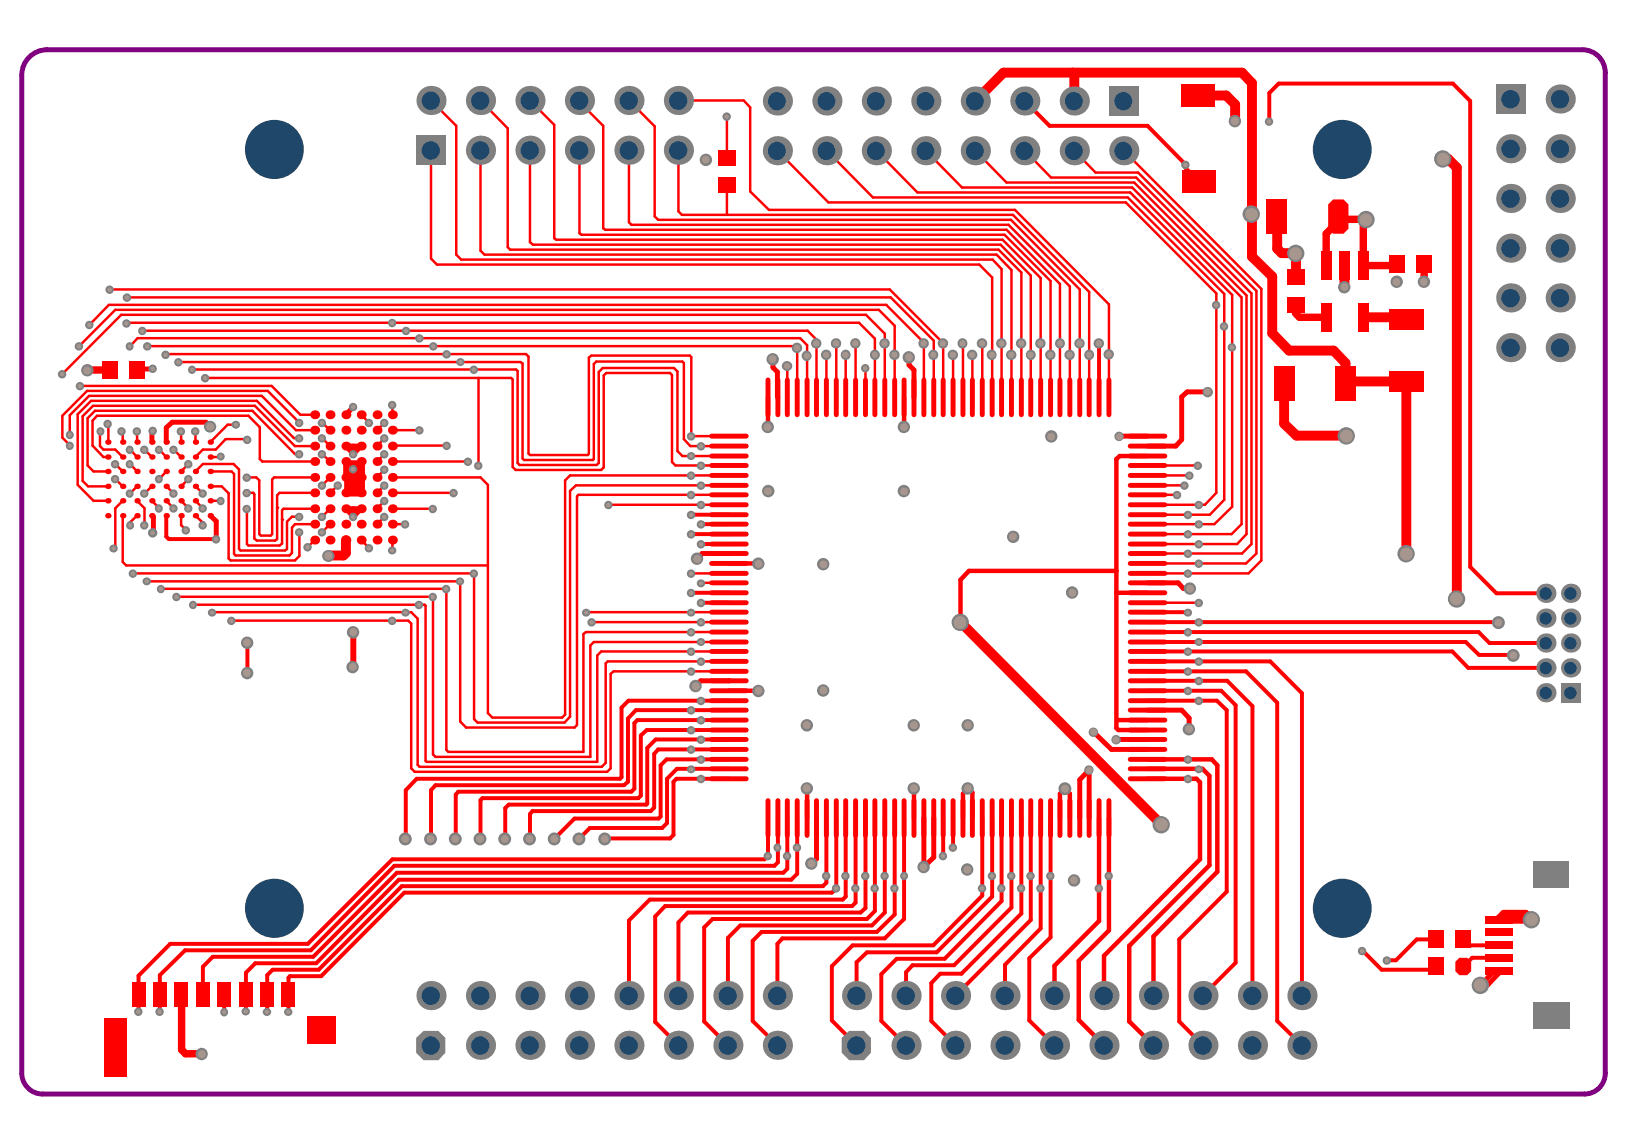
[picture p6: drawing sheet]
<svg xmlns="http://www.w3.org/2000/svg" width="289mm" height="202mm" viewBox="0 0 289 202" stroke-linecap="round" stroke-linejoin="round" font-family="sans-serif">
<path d="M5.4 9.8a4.4 4.4 0 0 1 2.9-1h270.8a4 4 0 0 1 4.1 4v176.5a3.7 3.7 0 0 1-3.7 3.7h-272a3.7 3.7 0 0 1-3.7-3.7v-176.1a4.5 4.5 0 0 1 1.6-3.4zM271.5 153.1h4.1v2.4h-4.1zM271.5 178h4.1v2.3h-4.1z" fill="none" stroke="#800080" stroke-width=".87"/>
<g fill="#a6968d">
<circle cx="160.3" cy="63" r=".7"/>
<circle cx="209.9" cy="103.9" r=".7"/>
<circle cx="162.9" cy="153" r=".7"/>
<circle cx="246.3" cy="49.7" r=".7"/>
<circle cx="251.1" cy="49.7" r=".7"/>
<circle cx="228.5" cy="44.7" r="1.14"/>
<circle cx="270.1" cy="162.2" r="1.14"/>
<circle cx="35.6" cy="186" r=".7"/>
<circle cx="189.1" cy="104.6" r=".7"/>
<circle cx="178.7" cy="94.6" r=".7"/>
<circle cx="142.3" cy="127.9" r=".7"/>
<circle cx="170.7" cy="127.9" r=".7"/>
<circle cx="161.2" cy="127.9" r=".7"/>
<circle cx="145.2" cy="121.8" r=".7"/>
<circle cx="145.2" cy="99.6" r=".7"/>
<circle cx="159.5" cy="86.7" r=".7"/>
<circle cx="135.5" cy="86.7" r=".7"/>
<circle cx="123" cy="98.6" r=".7"/>
<circle cx="122.7" cy="121.1" r=".7"/>
<circle cx="143.1" cy="152.4" r=".7"/>
<circle cx="170.6" cy="153.4" r=".7"/>
<circle cx="189.4" cy="155.3" r=".7"/>
<circle cx="209.7" cy="128.6" r=".7"/>
<circle cx="185.4" cy="77" r=".7"/>
<circle cx="213" cy="69.1" r=".61"/>
<circle cx="136.3" cy="63.3" r=".7"/>
<circle cx="124.5" cy="28.2" r=".7"/>
<circle cx="15.4" cy="65.4" r=".7"/>
<circle cx="261.1" cy="173.8" r="1.14"/>
<circle cx="128.2" cy="20.6" r=".39"/>
<circle cx="50.9" cy="178.5" r=".37"/>
<circle cx="47.1" cy="178.5" r=".37"/>
<circle cx="43.4" cy="178.4" r=".37"/>
<circle cx="28.1" cy="178.5" r=".39"/>
<circle cx="24.4" cy="178.5" r=".39"/>
<circle cx="39.5" cy="178.5" r=".37"/>
<circle cx="43.6" cy="118.7" r=".7"/>
<circle cx="43.6" cy="113.3" r=".7"/>
<circle cx="62.2" cy="117.6" r=".7"/>
<circle cx="220.7" cy="37.8" r="1.14"/>
<circle cx="62.3" cy="111.5" r=".7"/>
<circle cx="26.9" cy="65" r=".39"/>
<circle cx="217.8" cy="21.4" r=".74"/>
<circle cx="195.6" cy="62.5" r=".57"/>
<circle cx="223.8" cy="21.5" r=".39"/>
<circle cx="169.3" cy="109.8" r="1.14"/>
<circle cx="170.7" cy="139" r=".7"/>
<circle cx="159.5" cy="75.4" r=".7"/>
<circle cx="135.4" cy="75.4" r=".7"/>
<circle cx="133.8" cy="99.5" r=".7"/>
<circle cx="133.8" cy="121.8" r=".7"/>
<circle cx="142.3" cy="139" r=".7"/>
<circle cx="161.2" cy="139" r=".7"/>
<circle cx="204.9" cy="145.4" r="1.14"/>
<circle cx="248.1" cy="97.7" r="1.14"/>
<circle cx="256.9" cy="105.6" r="1.14"/>
<circle cx="264.3" cy="109.8" r=".7"/>
<circle cx="266.9" cy="115.6" r=".7"/>
<circle cx="209.1" cy="29.1" r=".39"/>
<circle cx="240.9" cy="38.8" r="1.14"/>
<circle cx="240.3" cy="167.8" r=".39"/>
<circle cx="244.6" cy="169.4" r=".39"/>
<circle cx="211.4" cy="123.6" r=".39"/>
<circle cx="209.5" cy="134" r=".39"/>
<circle cx="209.5" cy="137.4" r=".39"/>
<circle cx="211.5" cy="135.7" r=".37"/>
<circle cx="209.5" cy="121.9" r=".39"/>
<circle cx="211.4" cy="120.1" r=".39"/>
<circle cx="209.5" cy="118.5" r=".39"/>
<circle cx="211.4" cy="116.7" r=".39"/>
<circle cx="209.5" cy="115" r=".39"/>
<circle cx="211.5" cy="113.2" r=".37"/>
<circle cx="209.5" cy="111.5" r=".39"/>
<circle cx="211.4" cy="109.8" r=".39"/>
<circle cx="209.5" cy="108.1" r=".37"/>
<circle cx="211.4" cy="106.4" r=".39"/>
<circle cx="209.5" cy="101.2" r=".39"/>
<circle cx="211.4" cy="99.4" r=".39"/>
<circle cx="209.5" cy="97.7" r=".39"/>
<circle cx="211.4" cy="96" r=".39"/>
<circle cx="209.5" cy="94.3" r=".39"/>
<circle cx="211.4" cy="92.5" r=".39"/>
<circle cx="209.5" cy="90.8" r=".39"/>
<circle cx="211.4" cy="89.1" r=".39"/>
<circle cx="147.5" cy="156.7" r=".39"/>
<circle cx="140.6" cy="149.5" r=".39"/>
<circle cx="135.4" cy="151" r=".39"/>
<circle cx="137.1" cy="149.5" r=".37"/>
<circle cx="138.8" cy="151" r=".39"/>
<circle cx="145.7" cy="154.5" r=".39"/>
<circle cx="149.1" cy="154.5" r=".39"/>
<circle cx="150.9" cy="156.7" r=".39"/>
<circle cx="152.6" cy="154.5" r=".39"/>
<circle cx="154.3" cy="156.7" r=".39"/>
<circle cx="156" cy="154.5" r=".39"/>
<circle cx="157.8" cy="156.7" r=".39"/>
<circle cx="159.4" cy="154.5" r=".37"/>
<circle cx="166.3" cy="151" r=".39"/>
<circle cx="168.1" cy="149.5" r=".39"/>
<circle cx="173.2" cy="156.7" r=".39"/>
<circle cx="175" cy="154.5" r=".39"/>
<circle cx="176.6" cy="156.7" r=".39"/>
<circle cx="178.4" cy="154.5" r=".39"/>
<circle cx="180.1" cy="156.7" r=".39"/>
<circle cx="183.5" cy="156.7" r=".39"/>
<circle cx="193.8" cy="156.7" r=".39"/>
<circle cx="181.8" cy="154.5" r=".39"/>
<circle cx="185.3" cy="154.5" r=".39"/>
<circle cx="195.6" cy="154.5" r=".39"/>
<circle cx="121.9" cy="94.3" r=".39"/>
<circle cx="123.6" cy="78.7" r=".39"/>
<circle cx="123.6" cy="137.4" r=".39"/>
<circle cx="121.9" cy="135.7" r=".37"/>
<circle cx="123.6" cy="134" r=".39"/>
<circle cx="121.9" cy="132.2" r=".39"/>
<circle cx="123.6" cy="130.5" r=".39"/>
<circle cx="121.9" cy="128.8" r=".39"/>
<circle cx="123.6" cy="127.1" r=".39"/>
<circle cx="121.9" cy="125.3" r=".39"/>
<circle cx="123.6" cy="123.6" r=".39"/>
<circle cx="121.9" cy="118.5" r=".39"/>
<circle cx="123.6" cy="116.7" r=".39"/>
<circle cx="121.9" cy="115" r=".39"/>
<circle cx="123.7" cy="113.2" r=".37"/>
<circle cx="121.9" cy="111.5" r=".39"/>
<circle cx="123.6" cy="109.8" r=".39"/>
<circle cx="121.9" cy="108.1" r=".37"/>
<circle cx="123.6" cy="106.4" r=".39"/>
<circle cx="121.9" cy="104.6" r=".39"/>
<circle cx="123.7" cy="102.9" r=".37"/>
<circle cx="121.9" cy="101.2" r=".39"/>
<circle cx="123.6" cy="96" r=".39"/>
<circle cx="123.6" cy="92.5" r=".39"/>
<circle cx="121.9" cy="90.8" r=".39"/>
<circle cx="123.6" cy="89.1" r=".39"/>
<circle cx="121.9" cy="87.3" r=".39"/>
<circle cx="123.6" cy="85.7" r=".39"/>
<circle cx="121.9" cy="83.9" r=".39"/>
<circle cx="123.6" cy="82.1" r=".39"/>
<circle cx="121.9" cy="80.4" r=".37"/>
<circle cx="121.9" cy="77" r=".39"/>
<circle cx="217.3" cy="61.3" r=".39"/>
<circle cx="215.9" cy="57.6" r=".39"/>
<circle cx="214.5" cy="53.8" r=".39"/>
<circle cx="211.3" cy="82.1" r=".39"/>
<circle cx="209.8" cy="83.9" r=".39"/>
<circle cx="208.9" cy="85.7" r=".39"/>
<circle cx="207.6" cy="87.3" r=".39"/>
<circle cx="193.8" cy="60.6" r=".57"/>
<circle cx="142.3" cy="62.8" r=".57"/>
<circle cx="140.6" cy="61.4" r=".57"/>
<circle cx="152.6" cy="65" r=".39"/>
<circle cx="138.8" cy="64.6" r=".55"/>
<circle cx="144" cy="60.6" r=".57"/>
<circle cx="145.7" cy="62.6" r=".57"/>
<circle cx="147.5" cy="60.6" r=".57"/>
<circle cx="149.1" cy="62.6" r=".57"/>
<circle cx="150.9" cy="60.6" r=".57"/>
<circle cx="154.3" cy="62.6" r=".55"/>
<circle cx="156" cy="60.6" r=".57"/>
<circle cx="157.8" cy="62.6" r=".57"/>
<circle cx="164.6" cy="62.6" r=".55"/>
<circle cx="162.9" cy="60.6" r=".57"/>
<circle cx="166.3" cy="60.6" r=".57"/>
<circle cx="168.1" cy="62.6" r=".57"/>
<circle cx="171.5" cy="62.6" r=".57"/>
<circle cx="169.7" cy="60.6" r=".55"/>
<circle cx="173.2" cy="60.6" r=".57"/>
<circle cx="175" cy="62.6" r=".57"/>
<circle cx="176.6" cy="60.6" r=".57"/>
<circle cx="178.4" cy="62.6" r=".57"/>
<circle cx="180.1" cy="60.6" r=".57"/>
<circle cx="181.8" cy="62.6" r=".57"/>
<circle cx="183.5" cy="60.6" r=".57"/>
<circle cx="185.3" cy="62.6" r=".57"/>
<circle cx="186.9" cy="60.6" r=".55"/>
<circle cx="188.7" cy="62.6" r=".57"/>
<circle cx="190.4" cy="60.6" r=".57"/>
<circle cx="192.1" cy="62.6" r=".55"/>
<circle cx="102.1" cy="148" r=".7"/>
<circle cx="22.3" cy="57.1" r=".39"/>
<circle cx="69.2" cy="57" r=".39"/>
<circle cx="25.1" cy="58.4" r=".39"/>
<circle cx="26" cy="61.1" r=".39"/>
<circle cx="71.6" cy="58.4" r=".39"/>
<circle cx="192.9" cy="129.1" r=".61"/>
<circle cx="196.8" cy="130.5" r=".61"/>
<circle cx="197.4" cy="77" r=".61"/>
<circle cx="54.2" cy="96.5" r=".39"/>
<circle cx="57.9" cy="98" r=".74"/>
<circle cx="38.1" cy="95.1" r=".39"/>
<circle cx="29.2" cy="62.6" r=".39"/>
<circle cx="62.3" cy="82.8" r=".39"/>
<circle cx="62.3" cy="71.8" r=".39"/>
<circle cx="62.3" cy="80.1" r=".39"/>
<circle cx="62.3" cy="91.2" r=".39"/>
<circle cx="26.9" cy="94" r=".39"/>
<circle cx="37.1" cy="75.3" r=".73"/>
<circle cx="26.9" cy="76" r=".39"/>
<circle cx="67.8" cy="91.2" r=".39"/>
<circle cx="67.8" cy="88.4" r=".39"/>
<circle cx="67.8" cy="85.7" r=".39"/>
<circle cx="67.8" cy="80.1" r=".39"/>
<circle cx="67.8" cy="77.3" r=".39"/>
<circle cx="67.8" cy="74.6" r=".39"/>
<circle cx="80" cy="87" r=".39"/>
<circle cx="56.8" cy="93.9" r=".39"/>
<circle cx="56.8" cy="91.2" r=".39"/>
<circle cx="56.8" cy="85.7" r=".39"/>
<circle cx="56.8" cy="80.1" r=".39"/>
<circle cx="56.8" cy="77.3" r=".39"/>
<circle cx="52.8" cy="77.3" r=".39"/>
<circle cx="52.8" cy="80.1" r=".39"/>
<circle cx="52.8" cy="91.2" r=".39"/>
<circle cx="52.8" cy="93.9" r=".39"/>
<circle cx="38.9" cy="88.4" r=".37"/>
<circle cx="35.7" cy="87.1" r=".39"/>
<circle cx="33.2" cy="81.9" r=".39"/>
<circle cx="33.2" cy="84.5" r=".39"/>
<circle cx="30.6" cy="87.1" r=".39"/>
<circle cx="59.6" cy="85.7" r=".39"/>
<circle cx="56.8" cy="74.6" r=".39"/>
<circle cx="52.8" cy="74.6" r=".39"/>
<circle cx="20.3" cy="81.9" r=".39"/>
<circle cx="20.3" cy="84.5" r=".39"/>
<circle cx="22.8" cy="81.9" r=".37"/>
<circle cx="30.6" cy="79.3" r=".39"/>
<circle cx="28" cy="79.3" r=".37"/>
<circle cx="25.4" cy="79.3" r=".39"/>
<circle cx="22.8" cy="79.3" r=".37"/>
<circle cx="22.8" cy="61.1" r=".37"/>
<circle cx="24.1" cy="76.1" r=".39"/>
<circle cx="21.4" cy="76.1" r=".39"/>
<circle cx="22.8" cy="87.1" r=".37"/>
<circle cx="25.4" cy="87.1" r=".39"/>
<circle cx="28" cy="84.5" r=".37"/>
<circle cx="35.7" cy="92.7" r=".39"/>
<circle cx="33.2" cy="89.7" r=".39"/>
<circle cx="30.6" cy="89.7" r=".39"/>
<circle cx="28" cy="89.7" r=".37"/>
<circle cx="25.4" cy="92.7" r=".39"/>
<circle cx="65.1" cy="96.7" r=".39"/>
<circle cx="65.1" cy="74.6" r=".39"/>
<circle cx="38.9" cy="80.5" r=".35"/>
<circle cx="43.5" cy="87" r=".39"/>
<circle cx="43.5" cy="84.3" r=".39"/>
<circle cx="43.5" cy="89.8" r=".39"/>
<circle cx="34.4" cy="76.1" r=".39"/>
<circle cx="31.9" cy="76.1" r=".39"/>
<circle cx="22.9" cy="92.7" r=".37"/>
<circle cx="69.2" cy="97.1" r=".37"/>
<circle cx="83.6" cy="101.2" r=".39"/>
<circle cx="81.2" cy="102.5" r=".37"/>
<circle cx="69.2" cy="109.5" r=".39"/>
<circle cx="71.6" cy="108.1" r=".37"/>
<circle cx="71.4" cy="92.5" r=".39"/>
<circle cx="73.9" cy="106.7" r=".39"/>
<circle cx="76.3" cy="105.3" r=".39"/>
<circle cx="78.7" cy="103.9" r=".39"/>
<circle cx="76.3" cy="89.8" r=".39"/>
<circle cx="69.2" cy="71.4" r=".39"/>
<circle cx="74" cy="59.7" r=".39"/>
<circle cx="74" cy="75.9" r=".39"/>
<circle cx="76.4" cy="61.1" r=".39"/>
<circle cx="83.6" cy="65.2" r=".39"/>
<circle cx="81.2" cy="63.9" r=".37"/>
<circle cx="82.5" cy="81.4" r=".39"/>
<circle cx="78.8" cy="62.5" r=".39"/>
<circle cx="78.8" cy="78.6" r=".39"/>
<circle cx="36.2" cy="66.7" r=".39"/>
<circle cx="33.8" cy="65.2" r=".37"/>
<circle cx="31.5" cy="63.9" r=".39"/>
<circle cx="41.6" cy="74.9" r=".37"/>
<circle cx="43.6" cy="77.6" r=".39"/>
<circle cx="40.8" cy="109.5" r=".39"/>
<circle cx="37.4" cy="108.1" r=".37"/>
<circle cx="34" cy="106.7" r=".37"/>
<circle cx="23.4" cy="101.2" r=".39"/>
<circle cx="25.9" cy="102.5" r=".37"/>
<circle cx="28.3" cy="103.9" r=".37"/>
<circle cx="32.8" cy="93.6" r=".39"/>
<circle cx="31.1" cy="105.3" r=".39"/>
<circle cx="20.1" cy="96.8" r=".37"/>
<circle cx="35.7" cy="89.7" r=".39"/>
<circle cx="67.8" cy="82.9" r=".39"/>
<circle cx="84.4" cy="82.1" r=".39"/>
<circle cx="104.3" cy="109.8" r=".39"/>
<circle cx="103.4" cy="108.1" r=".37"/>
<circle cx="192.1" cy="135.9" r=".61"/>
<circle cx="106.7" cy="148" r=".7"/>
<circle cx="71.5" cy="148" r=".7"/>
<circle cx="84.7" cy="148" r=".7"/>
<circle cx="80.3" cy="148" r=".7"/>
<circle cx="89" cy="148" r=".7"/>
<circle cx="97.8" cy="148" r=".7"/>
<circle cx="75.9" cy="148" r=".7"/>
<circle cx="93.4" cy="148" r=".7"/>
<circle cx="187.8" cy="139.1" r=".7"/>
<circle cx="237.5" cy="76.9" r="1.14"/>
<circle cx="237.2" cy="50.6" r=".7"/>
<circle cx="254.5" cy="28.1" r="1.14"/>
<circle cx="22.4" cy="52.5" r=".39"/>
<circle cx="19.3" cy="51.1" r=".39"/>
<circle cx="14.1" cy="68.1" r=".39"/>
<circle cx="12.3" cy="78.6" r=".37"/>
<circle cx="12.3" cy="76.7" r=".37"/>
<circle cx="19" cy="74.8" r=".39"/>
<circle cx="17.7" cy="76.1" r=".37"/>
<circle cx="11" cy="66" r=".39"/>
<circle cx="13.9" cy="61.1" r=".39"/>
<circle cx="15.8" cy="57.3" r=".39"/>
<circle cx="107.3" cy="89.1" r=".39"/>
</g>
<path d="M12.3 73.2v3.5M16.4 71.6l-1.8 1.8M16.8 72.5l-1.4 1.3M17.1 73.3l-.8 .9M13.7 85.5l2.8 2.8M15.4 82.1l1.1 1.1M21.6 99.1l.7 .6M21.6 88.3l-1.3 1.3M23 92.1v.5M24.2 85.8l-1.2 1.2" fill="none" stroke="#f00" stroke-width=".44"/>
<circle cx="24.2" cy="85.8" r=".22" fill="#f00"/>
<path d="M18.2 79.3h2.1M19.1 77.9l-.1 .1M18.2 80.6h.8M23 81.8l1.2 1.4" fill="none" stroke="#f00" stroke-width=".44"/>
<circle cx="24.2" cy="83.2" r=".22" fill="#f00"/>
<path d="M20.3 79.3l1.3 1.3M23 79.3l1.2 1.3M20.3 81.8l1.3 1.4" fill="none" stroke="#f00" stroke-width=".44"/>
<circle cx="24.2" cy="80.6" r=".22" fill="#f00"/>
<path d="M19 74.7h.1" fill="none" stroke="#f00" stroke-width=".44"/>
<circle cx="24.2" cy="76.1" r=".22" fill="#f00"/>
<path d="M24.3 59.7l-1.3 1.4M26.8 88.3l1.3 1.3" fill="none" stroke="#f00" stroke-width=".44"/>
<path d="M29.3 94.6l.5 .5M28.2 172v3.5" fill="none" stroke="#f00" stroke-width=".7"/>
<path d="M27.1 93.7l-.1 .2" fill="none" stroke="#f00" stroke-width=".87"/>
<g fill="#f00">
<circle cx="26.8" cy="88.3" r=".22"/>
<circle cx="30.6" cy="89.6" r=".22"/>
</g>
<path d="M26.8 85.8l-1.3 1.2M29.3 88.3l1.3 1.3" fill="none" stroke="#f00" stroke-width=".44"/>
<circle cx="26.8" cy="85.8" r=".22" fill="#f00"/>
<path d="M29.3 85.8l1.3 1.2" fill="none" stroke="#f00" stroke-width=".44"/>
<circle cx="29.3" cy="85.8" r=".22" fill="#f00"/>
<path d="M26.8 91l.3 .2" fill="none" stroke="#f00" stroke-width=".87"/>
<path d="M25.5 79.3l1.3 1.3" fill="none" stroke="#f00" stroke-width=".44"/>
<circle cx="26.8" cy="80.6" r=".22" fill="#f00"/>
<path d="M28.1 79.3l1.2 1.3M28.9 62.5h.1M35.8 92.2v.4" fill="none" stroke="#f00" stroke-width=".44"/>
<path d="M27 76l-.2 .1M30.4 74.5l-1.1 .9" fill="none" stroke="#f00" stroke-width=".87"/>
<path d="M32.7 185.9h2.9" fill="none" stroke="#f00" stroke-width="1.3"/>
<path d="M35.8 170.5v5" fill="none" stroke="#f00" stroke-width=".7"/>
<circle cx="35.8" cy="92.2" r=".22" fill="#f00"/>
<g fill="none" stroke="#f00" stroke-width=".44">
<path d="M38.1 79.3h-2.3l-1.3 1.3M40.2 74.9h1.4M34.5 88.3l1.3 1.3M34.5 85.8l1.3 1.2M35.8 81.8l-1.3 1.4M39.1 85.8l1.2 1.2M40.8 83.2l.5 .4M41.2 81.8l1 1M41.3 97.7l.2 .3M42.2 96.8l.2 .3M43.6 96l.2 .2M43.6 86.9h1.1l.2 .3"/>
<path d="M43.6 84.2h1.6M44.9 95l.4 .4M48 94.2l-.3 .3h-1.7M48.9 95.1l-.4 .3M49.3 86.9l-.4 .5v2.2M49.8 95.9l-.5 .3M50.6 92v4.8l-.3 .3M52 92.5l-.5 .6v4.4l-.4 .5"/>
</g>
<path d="M36.3 74.5l.8 .7" fill="none" stroke="#f00" stroke-width=".87"/>
<path d="M43.6 113.3v5.4M45 169.9l-1.6 1.7v3.9M48.1 171l-1 1v3.5M51.1 172.2l-.2 .3v3" fill="none" stroke="#f00" stroke-width=".7"/>
<circle cx="48.9" cy="89.6" r=".22" fill="#f00"/>
<path d="M50 89.7l-.2 .3M58.2 92.5l-1.4 1.4" fill="none" stroke="#f00" stroke-width=".44"/>
<g fill="#f00">
<circle cx="58.2" cy="92.5" r=".22"/>
<circle cx="55.5" cy="95.3" r=".22"/>
</g>
<path d="M55.5 95.3l-1.2 1.2" fill="none" stroke="#f00" stroke-width=".44"/>
<circle cx="58.2" cy="86.9" r=".22" fill="#f00"/>
<path d="M58.2 89.7l-1.4 1.4" fill="none" stroke="#f00" stroke-width=".44"/>
<circle cx="58.2" cy="89.7" r=".22" fill="#f00"/>
<path d="M56.8 80.1l1.4 1.3" fill="none" stroke="#f00" stroke-width=".44"/>
<g fill="#f00">
<circle cx="58.2" cy="78.7" r=".22"/>
<circle cx="58.2" cy="81.4" r=".22"/>
<circle cx="58.2" cy="84.2" r=".22"/>
</g>
<path d="M53 73.2h2.5M56.8 74.6l1.4 1.3" fill="none" stroke="#f00" stroke-width=".44"/>
<circle cx="58.2" cy="75.9" r=".22" fill="#f00"/>
<path d="M63.7 95.3l1.4 1.4" fill="none" stroke="#f00" stroke-width=".44"/>
<circle cx="63.7" cy="95.3" r=".22" fill="#f00"/>
<path d="M61 95.3v2.2" fill="none" stroke="#f00" stroke-width="1.7"/>
<circle cx="63.7" cy="86.9" r=".44" fill="#f00"/>
<path d="M61.4 86.6l.9-1 1.4 1.3h-2.7" fill="none" stroke="#f00" stroke-width="1.3"/>
<path d="M61.4 86.6l-.4 .3" fill="none" stroke="#f00" stroke-width=".87"/>
<circle cx="63.7" cy="89.7" r=".44" fill="#f00"/>
<path d="M61 89.7h2.7l-1.4 1.4M61.1 89.6v.2l1.2 1.3M62.3 89.7v1.4" fill="none" stroke="#f00" stroke-width=".87"/>
<g fill="#f00">
<circle cx="62.3" cy="82.8" r=".44"/>
<circle cx="63.7" cy="84.2" r=".44"/>
</g>
<path d="M63.7 78.7h-2.7l1.3 1.4" fill="none" stroke="#f00" stroke-width=".87"/>
<circle cx="62.3" cy="80.1" r=".35" fill="#f00"/>
<path d="M63.7 78.7l-1.4 1.4" fill="none" stroke="#f00" stroke-width=".87"/>
<circle cx="62.3" cy="80.1" r=".35" fill="#f00"/>
<path d="M62.3 78.7v1.4M61.2 83.9l-.2 .3" fill="none" stroke="#f00" stroke-width=".87"/>
<path d="M62.3 82.8l-1.1 1.1" fill="none" stroke="#f00" stroke-width="1.3"/>
<circle cx="61.2" cy="83.9" r=".65" fill="#f00"/>
<path d="M61 81.4l1.3 1.4M63.7 81.4l-.4 .4" fill="none" stroke="#f00" stroke-width=".87"/>
<path d="M61.2 81.7v2.2" fill="none" stroke="#f00" stroke-width="1.3"/>
<circle cx="62.3" cy="82.8" r=".44" fill="#f00"/>
<path d="M61.4 81.8h1.9l-1 1" fill="none" stroke="#f00" stroke-width="1.3"/>
<path d="M63.7 73.2l1.4 1.4" fill="none" stroke="#f00" stroke-width=".44"/>
<g fill="#f00">
<circle cx="63.7" cy="73.2" r=".22"/>
<circle cx="61" cy="73.2" r=".44"/>
</g>
<path d="M62.3 71.8l-1.3 1.4" fill="none" stroke="#f00" stroke-width=".87"/>
<g fill="none" stroke="#f00" stroke-width=".44">
<path d="M102.2 17.7v.3M110.9 39.2l.5 .5M119.7 37.3l.6 .6M76 45.6l1.1 1.1M84.8 44.2l.7 .7M89.6 43.6l.4 .4M97.8 42l.3 .3M102.2 41.1l.4 .3M106.4 40.3l.4 .2M69.2 71.4v1.8M69.3 78.6l-.1 .1M90.2 66.7l.2 .2"/>
<path d="M91 65.2l.3 .2M91.8 63.9l.4 .2M92.8 62.5l.4 .4M104.3 62.7l-.4 .4M106.3 64.9l-.7 .7M106.9 65.8l-.4 .4M118.2 65.8l.3 .3M118.9 64.9l.6 .6M119.5 79.6l.9 .8M121.7 62.7l.2 .3M69.2 92.5h2.3M69.2 95.3v1.7"/>
<path d="M90.4 82.4l.6 .5M91.3 81.7l.3 .3M92.2 80.9l.2 .2M93.2 80l.3 .3M103.9 80l-.2 .3M104.7 81l-.1 .1M105.6 81.7l-.3 .3M106.5 82.5l-.4 .4M118.5 81.5l.6 .6M69.2 109.5h2.8l.5 .5M71.6 108h.9M73.9 106.7h1l.2 .1"/>
<path d="M103.3 111.5l-.4 .3M106.1 114.9l-.7 .7M108.2 118.4l-.5 .5M123.7 102.8h4.9M128.6 113.2h-23.9l-.6 .7M128.6 116.7h-21.4l-.4 .3M72.5 135.5l.6 .6M75.1 134.2l.1 .2M76.4 133.1l.4 .4M78.7 132.3l.4 .3M81.2 127.3l1 1M106.8 134.6l-.7 .7"/>
<path d="M107.7 135.5l-.6 .6"/>
</g>
<g fill="none" stroke="#f00" stroke-width=".7">
<path d="M123.7 106.3h4.9M76.8 138.5l-.8 .9M109.6 137.1l-.2 .3M110.8 137.9l-.7 .6M110.9 123.6l-1.3 1.2M111.9 139.1l-.5 .5M114.1 128.8l-1.1 .9M119.3 137.4l-.5 .5M119.4 135.6l-1.7 1.8M89.7 141.9l-.6 .6M93.9 143.1l-.4 .5M114.2 141.8l-.2 .1"/>
<path d="M116.5 144l-.3 .4M117.7 145.2l-.9 .8"/>
</g>
<circle cx="128.6" cy="104.6" r=".35" fill="#f00"/>
<path d="M123.7 92.5h4.9" fill="none" stroke="#f00" stroke-width=".7"/>
<circle cx="128.6" cy="94.2" r=".35" fill="#f00"/>
<path d="M123.7 96h4.9" fill="none" stroke="#f00" stroke-width=".7"/>
<g fill="#f00">
<circle cx="128.6" cy="96" r=".35"/>
<circle cx="128.6" cy="97.6" r=".44"/>
</g>
<path d="M137.1 65.6l.1 4.5M123.9 97.6h4.7" fill="none" stroke="#f00" stroke-width=".87"/>
<path d="M131.2 17.7l1.1 1.3M141.1 59.7l1.3 1.2v9.2M144 59.9v.6M151.5 56.9l2.8 2.8v2.8M156.1 58.9v1.6M121.8 78.7h6.8M138.9 64.5v5.6M140.4 61.1l.2 .2M152.7 64.9v5.2M101.6 85.6h27M119.1 82.1h9.5" fill="none" stroke="#f00" stroke-width=".44"/>
<path d="M135.5 151l-.6 .6M138.9 153.2l-.7 .7M145.8 155.7l-.6 .6M147.5 156.8l-.8 .7M149.2 158.2l-.6 .5M134.3 164.4l-1.5 1.6M138 165.5l-.9 1M152.7 160.2l-.9 .8M161 170.3l-1.2 1.2" fill="none" stroke="#f00" stroke-width=".7"/>
<circle cx="161.2" cy="139" r=".39" fill="#f00"/>
<path d="M160.3 64.4l.9 .9v4.8" fill="none" stroke="#f00" stroke-width=".87"/>
<path d="M157.8 57.5v5M163 60.4v9.7" fill="none" stroke="#f00" stroke-width=".44"/>
<path d="M165.8 171.7h3.8" fill="none" stroke="#f00" stroke-width=".7"/>
<g fill="#f00">
<circle cx="168.1" cy="149.5" r=".35"/>
<circle cx="166.4" cy="151" r=".35"/>
</g>
<path d="M170.9 100.7l-1.5 1.6M170.7 139l-.8 1M187 140l.8-.9 .9 .9" fill="none" stroke="#f00" stroke-width=".79"/>
<path d="M172.7 46.7l2.3 2.2M175.1 45.8l1.6 1.7M164.7 60.1v2.4" fill="none" stroke="#f00" stroke-width=".44"/>
<path d="M189.2 12.8l.3 .2" fill="none" stroke="#f00" stroke-width="1.7"/>
<g fill="#f00">
<circle cx="194.7" cy="184.4" r=".39"/>
<circle cx="196.9" cy="130.4" r=".44"/>
</g>
<path d="M192.9 129.1l3.1 3.1" fill="none" stroke="#f00" stroke-width=".87"/>
<path d="M196.9 128.4l.4 .4" fill="none" stroke="#f00" stroke-width=".79"/>
<circle cx="196.9" cy="104.6" r=".39" fill="#f00"/>
<path d="M197.5 80.4l-.6 .6M196.9 100.7v3.9" fill="none" stroke="#f00" stroke-width=".79"/>
<circle cx="193.9" cy="60.5" r=".22" fill="#f00"/>
<path d="M193.9 60.2v.3" fill="none" stroke="#f00" stroke-width=".44"/>
<path d="M211.1 137.4l.6 .6" fill="none" stroke="#f00" stroke-width=".79"/>
<g fill="#f00">
<circle cx="209.6" cy="108" r=".22"/>
<circle cx="211.5" cy="106.3" r=".22"/>
</g>
<path d="M26.8 76.1v1.9M29.3 75.4v2.6M209.4 69.1l-1 .9M27.1 91.2v2.5M37.1 91l1 .9v3.2M207.8 102.8l.9 1h1.2M263.6 171.2h.8v.5" fill="none" stroke="#f00" stroke-width=".87"/>
<g fill="none" stroke="#f00" stroke-width=".7">
<path d="M209.1 29v.7l2.3 2.2M29.3 91v3.6M256.2 114.9l2.8 2.9M258.5 113.2l2.4 2.3M214.6 123.6l1.8 1.7M215.4 121.8l2.6 2.6M28.2 175.5v2.9M37.5 168.8l-1.7 1.7M39.5 175.5v3M43.4 175.5v2.9M47.1 175.5v3M50.9 175.5v3"/>
<path d="M244.7 169.4h1.5M249.9 165.7h3.4M253.3 170.5l-.5 .5M258.1 165.7l1.1 1"/>
</g>
<g fill="none" stroke="#f00" stroke-width=".44">
<path d="M15.7 69.8l-3.4 3.4M16.1 70.7l-2.4 2.4M19.1 74.7v3.2M21.6 76.2v1.8M24.2 76.1v1.9M34.5 76.1v1.9M39.8 77.5h3.8M14.6 84.8l.9 1M20.3 89.6v7.2M20.3 84.5l1.3 1.3M21.6 91v8.1M24.2 91l-1.2 1.1"/>
<path d="M25.5 89.6v3M29.3 83.2l-1.2 1.3M34.5 91l1.3 1.2M40.3 87v11.5l.4 .4M41.3 83.6v14.1M42.2 82.8v14M43.6 89.7v6.3M44.9 87.2v7.8M48.4 84.2l-.4 .4M49.8 90v1.7M219 92.5l-1.7 1.7M219.9 94.2l-1.7 1.8"/>
</g>
<path d="M216.3 16.8l1.6 1.6M225.3 43.9l.8 .8" fill="none" stroke="#f00" stroke-width="1.7"/>
<path d="M236.4 38.7l-.3 .3M246.4 46.6l-.3 .2" fill="none" stroke="#f00" stroke-width="1.3"/>
<circle cx="49.8" cy="91.7" r=".22" fill="#f00"/>
<g fill="none" stroke="#f00" stroke-width=".44">
<path d="M76 26.5v19.1M84.8 26.5v17.7M89.6 22.6v21M93.5 26.5v16.2l.5 .5M97.8 22v20M56.8 77.3l1.4 1.4M48 84.6v9.6M48.9 89.6v5.5M49.8 91.7v4.2M51.5 91.1l-.9 .9M58.2 84.2l-1.4 1.4M84.8 84.2l1.3 1.3v14.2"/>
<path d="M100.6 83.9l-.9 .8M81.2 102.5v24.8M83.6 126.8l.6 .7M86.1 125.8l.7 .8M99.7 126.1l-.5 .5M100.6 126.4l-1 1.1"/>
</g>
<path d="M62.3 111.5v5.9" fill="none" stroke="#f00" stroke-width="1"/>
<path d="M61.2 83.9l.2 .3h2.3M61.4 84.6v2M62.3 82.8l1.4 1.4M63.7 84.2l-1.4 1.4M63.7 81.4v5.5" fill="none" stroke="#f00" stroke-width="1.3"/>
<path d="M61 84.2l1.3 1.4" fill="none" stroke="#f00" stroke-width=".87"/>
<path d="M71.6 139.4v8.5M76 139.4v8.5M85.1 140.8l-.3 .3v6.8M89.1 142.5v5.4M93.5 143.6v4.3M104 146l-1.8 1.9" fill="none" stroke="#f00" stroke-width=".7"/>
<circle cx="102.2" cy="147.9" r=".35" fill="#f00"/>
<path d="M102.2 26.5v14.6M106.4 22.2v18.1M110.9 26.5v12.7M119.7 26.5v10.8M105.2 63.8l-.5 .4M120.4 63.8l.2 .2M120.6 77.5l1.2 1.2" fill="none" stroke="#f00" stroke-width=".44"/>
<path d="M112.2 125.3l-1.4 1.5M112.4 127l-.5 .5M114.2 131.9v9.9M117.6 133.9l-1.1 1.1v9M117.7 137.4v7.8M118.8 137.9v9.4l-.6 .6M113 140.3l-.4 .5M114.6 158.7l-3.7 3.7v13.2M121.3 161l-1.6 1.7v12.9M125.7 162.1l-1.5 1.5v16.6l4.2 4.2M128.4 165.4v10.2" fill="none" stroke="#f00" stroke-width=".7"/>
<circle cx="128.6" cy="120.1" r=".44" fill="#f00"/>
<g fill="none" stroke="#f00" stroke-width=".7">
<path d="M225.5 14.7l-1.6 1.7v5M256.3 14.7l3 3.1v82.2M193.9 60.5v9.6M29.8 95.1h8.3M109.6 124.8v12.3M110.8 126.8v11.1M111.9 127.5v11.6M113 129.7v10.6M123.7 127h4.9M216.4 125.3v32M218 124.4v45.4M220.9 124.6v51"/>
<path d="M225.3 123.9v56.2M229.6 122.3v53.3M135.5 144.3v6.7M137.2 144.3v7.8M138.9 144.3v8.9M140.6 144.3v9.8l-1 1.1M145.8 144.3v11.4M147.5 144.3v12.5M149.2 144.3v13.9M150.9 144.3v14.9M152.7 144.3v15.9M154.3 144.3v16.4l-1.4 1.4"/>
<path d="M156.1 144.3v16.7l-2.3 2.2M159.5 144.3v17.8M166.4 144.3v6.7M168.1 144.3v5.2M173.3 144.3v13.7M175 144.3v13.9M176.7 144.3v14.6M180.2 144.3v16.8M181.8 144.3v18M183.6 144.3v19.5M24.4 172.1v3.4M132.8 166v14.1"/>
<path d="M137.1 166.5v9.1M146.7 170.4v9.6M152.9 168l-1.8 1.7v5.9M155.5 171.8v8.3M159.8 171.5v4.1M177.3 170.2v5.4M181.6 169v11M208 165.7v14.5l4.2 4.2M259.7 168.9l-1.6 1.6"/>
</g>
<path d="M160.3 63v1.4M208.4 70v7.5l-1 1.2M123.9 97.6l-.9 .9M123.6 120.1h5M190.5 137.5v6.8M208.4 125.3l1.3 1.4v1.9M144 144.3v7.2M163 144.3v8.6" fill="none" stroke="#f00" stroke-width=".87"/>
<g fill="none" stroke="#f00" stroke-width=".44">
<path d="M102.2 18l4.2 4.2M132.3 19v14.8l3.3 3.2M128.2 20.5v7.3M128.2 32.6v5.2M172 26.6l5.5 5.6M152.7 55.5l3.4 3.4M175 48.9v21.2M176.7 47.5v22.6M180.2 48.1v22M181.8 48.6v21.5M183.6 49v21.1M187 50.1v20"/>
<path d="M188.7 50.5v19.6M190.5 51.1v19M192.1 51.5v18.6M195.6 53.7v16.4M214.5 51.8v35.1M215.9 51.8v36.4M217.3 52v37.4l-3.1 3.1M219 52.5v40M219.9 52.1v42.1M220.7 51.8v44.2M221.6 51.3v46.3M222.5 51v47.9"/>
<path d="M11 73.3v3.9M13.7 73.1v12.4M14.6 73.4v11.4M15.4 73.8v8.3M16.3 74.2v4.4M46.2 69.8l6 6.1M84.4 66.7v15.4M90.4 66.9v15.5M91.3 65.4v16.3M92.2 64.1v16.8M93.2 62.9v17.1M103.9 63.1v16.9"/>
<path d="M104.7 64.2v16.8M105.6 65.6v16.1M106.5 66.2v16.3M118.5 66.1v15.4M119.5 65.5v14.1M120.6 64v13.5M121.9 63v13.9M140.6 61.3v8.8M144 60.5v9.6M145.8 62.5v7.6M147.5 60.5v9.6M149.2 62.5v7.6"/>
<path d="M150.9 60.5v9.6M154.3 62.5v7.6M156.1 60.5v9.6M157.8 62.5v7.6M164.7 62.5v7.6M166.4 60.5v9.6M168.1 62.5v7.6M169.9 60.5v9.6M173.3 60.5v9.6M16.5 88.3h2.5M24.2 88.3l1.3 1.3M31.9 92.6l.9 .9"/>
<path d="M31.9 88.3l1.4 1.3M37.1 85.8h2M86.1 99.7v26.1M99.7 84.7v41.4M100.6 86.6v39.8M72.5 110v25.5M75.1 106.8v27.4M76.4 105.3v27.8M78.7 103.9v28.4M83.6 101.1v25.7M102.9 111.8v20.8M104.1 113.9v19.6"/>
<path d="M105.4 115.6v18.8M106.8 117v17.6M107.7 118.9v16.6"/>
</g>
<g fill="none" stroke="#f00" stroke-width=".79">
<path d="M135.5 70.1v5.2M159.5 70.1v5.2M196.9 81v19.7M169.4 102.3v7.4M196.9 104.6v23.8M142.4 139v5.3M161.2 139v5.3M169.9 140v4.3M187 140v4.3M188.7 140v4.3M211.7 138v13.6M213.8 133.9l.9 1.1v18.8"/>
<path d="M193.9 144.3v18.2M195.6 144.3v19.8M186 170.3v5.3M190.3 169.5v10.4M194.7 168.6v7M203.5 165.2v10.4"/>
</g>
<path d="M189.5 13v4.8M217.9 18.4v2.9M225.3 38.2v5.7M257 29.6v76M224.4 48.8v10M228.6 44.7v4.1M237.2 46.8v3.8M235.2 61.8l2.1 2.2v3.5" fill="none" stroke="#f00" stroke-width="1.7"/>
<path d="M240.5 39.2v7.6M228.5 55.3l.7 .7M251.2 46.6v3.1M265.3 161.1l-.9 .9v.3M32 185.2l.7 .7" fill="none" stroke="#f00" stroke-width="1.3"/>
<circle cx="31.9" cy="88.3" r=".22" fill="#f00"/>
<path d="M15.5 85.8h3.5" fill="none" stroke="#f00" stroke-width=".44"/>
<circle cx="31.9" cy="85.8" r=".22" fill="#f00"/>
<path d="M16.3 78.6l1.9 2M17.6 78.7l.6 .6M30.6 79.3l1.3 1.3M35.8 81.8h5.4M37.1 88.3h1.9M37.1 83.2h3.7M37.1 80.6h1.8" fill="none" stroke="#f00" stroke-width=".44"/>
<circle cx="31.9" cy="80.6" r=".22" fill="#f00"/>
<path d="M16.5 83.2h2.5M33.3 81.8l-1.4 1.4" fill="none" stroke="#f00" stroke-width=".44"/>
<circle cx="31.9" cy="83.2" r=".22" fill="#f00"/>
<path d="M17.6 76.1h.1M52 92.5h3.5M52.8 93.9v4.2" fill="none" stroke="#f00" stroke-width=".44"/>
<path d="M24.4 65.1h2.6M30.4 74.5h5.9" fill="none" stroke="#f00" stroke-width=".87"/>
<path d="M15.4 65.3h3.9" fill="none" stroke="#f00" stroke-width="1.3"/>
<path d="M45 169.9h10.8M48.1 171h8.1M51.1 172.2h5.5" fill="none" stroke="#f00" stroke-width=".7"/>
<circle cx="66.5" cy="92.5" r=".22" fill="#f00"/>
<path d="M43.8 96.2h5.5M45.3 95.4h3.2M45.7 94.2l.3 .3M49.3 86.9h6.2M50 89.7h5.5M52.8 91.1h-1.3M59.6 85.6l-1.4 1.3M67.8 85.6l-1.3 1.3" fill="none" stroke="#f00" stroke-width=".44"/>
<circle cx="66.5" cy="86.9" r=".22" fill="#f00"/>
<path d="M67.8 88.3l-1.3 1.4" fill="none" stroke="#f00" stroke-width=".44"/>
<circle cx="66.5" cy="89.7" r=".22" fill="#f00"/>
<path d="M45.8 81l.5 .4h9.2M48.4 84.2h7.1" fill="none" stroke="#f00" stroke-width=".44"/>
<circle cx="66.5" cy="78.7" r=".22" fill="#f00"/>
<path d="M67.8 80.1l-1.3 1.3" fill="none" stroke="#f00" stroke-width=".44"/>
<circle cx="66.5" cy="81.4" r=".22" fill="#f00"/>
<g fill="none" stroke="#f00" stroke-width=".44">
<path d="M115.5 38.2l.6 .6M163.3 26.6h1.7M80.5 44.9l.9 .9M142.4 58.3l1.6 1.6M175.8 44.9l2.6 2.7M176.1 44l4.1 4.1M43.8 73.3l2 2.1M51.8 77.3h1M52 78.7h3.5M52.2 75.9h3.3M67.8 74.6l-1.3 1.3M78.8 62.5h14"/>
<path d="M81.3 63.9h10.5M83.6 65.2h7.4M84.4 66.7h5.8M104.3 62.7h17.4M106.3 64.9h12.6M106.9 65.8h11.3M52 80.1h.8M67.8 82.8l-1.3 1.4M101.6 85.6l-1 1M102 87.3l-.2 .2M72.5 108l1.2 1.1M73.7 134.9l.3 .4"/>
<path d="M101.8 127.9l-.5 .4"/>
</g>
<g fill="none" stroke="#f00" stroke-width=".7">
<path d="M73.5 137.4l-1.9 2M80.8 139.6l-.4 .6M112.2 125.3h9.7M114.1 128.8h7.8M115.7 130.4l-1.5 1.5M116.1 132.2l-.7 .8M101.3 144.4h14.9M104 146h12.8M115.4 142.5l-.6 .6M137.2 152.1l-.6 .6M150.9 159.2l-.6 .6M130.6 163.2l-2.2 2.2"/>
<path d="M161 170.3h7.3M165.8 171.7l-1.5 1.7"/>
</g>
<path d="M136.3 64.8l.8 .8M144 151.5l-.9 .8M164.7 151.2l-1.7 1.7" fill="none" stroke="#f00" stroke-width=".87"/>
<path d="M128.6 99.4h5.2M128.6 121.8h5.2M170.7 139l.8 .8" fill="none" stroke="#f00" stroke-width=".79"/>
<circle cx="192.1" cy="135.8" r=".44" fill="#f00"/>
<path d="M136.3 63.3v1.5M197.5 76.9h4.9M202.4 78.7h5M209.4 69.1h3.7M202.4 102.8h5.4M123.6 120.1l-.9 .9M190.5 137.5l1.6-1.7v8.5M196 132.2h6.4M196.9 130.4h5.5M202.4 125.3h6M164.7 144.3v6.9M263.6 171.2l-2.4 2.6h1.2l2-2.1" fill="none" stroke="#f00" stroke-width=".87"/>
<g fill="none" stroke="#f00" stroke-width=".79">
<path d="M197.5 80.4h4.9M170.9 100.7h26M196.9 104.6h5.5M171.5 139.8v4.5M197.2 127h5.2M197.3 128.8h5.1M202.4 135.6h9.7l1.2 1.2v15.8l-14.1 14.2v13.4l4.3 4.2M202.4 137.4h8.7M202.4 133.9h11.4M211.7 151.6l-17 17M214.7 153.8l-11.2 11.4M190.3 179.9l4.4 4.5"/>
<path d="M193.9 162.5l-7.9 7.8M195.6 164.1l-5.3 5.4"/>
</g>
<g fill="none" stroke="#f00" stroke-width=".44">
<path d="M76 17.7l4.5 4.5v22.7M84.8 17.7l4.8 4.9M93.5 17.7l4.3 4.3M110.9 17.7l4.6 4.6v15.9M119.7 17.7h11.5M111.4 39.7h66.5l10.8 10.8M116.1 38.8h62.2l12.2 12.3M120.3 37.9h58.4l13.4 13.6M135.6 37h43.4l16.6 16.7M137.1 26.6l9 9.1h52.5l15.9 16.1M145.9 26.6l8.1 8.2h44.9l17 17M154.6 26.6l7.2 7.4h37.6l17.9 18"/>
<path d="M163.3 26.6l6.4 6.5h30l19.3 19.4M177.5 32.2h22.6l19.8 19.9M180.8 26.6l4.6 4.7h15l20.3 20.5M189.5 26.6l3.7 3.8h7.6l20.8 20.9M198.2 26.6l24.3 24.4M15.8 57.3l3.4-3.5h137.1l6.7 6.6M19.4 51.1h137.5l9.5 9.4M22.3 56.9h129.2M22.4 52.5h134.7l7.6 7.6M24.3 59.7h116.8M25.1 58.3h117.3M77.1 46.7h95.6"/>
<path d="M81.4 45.8h93.7M85.5 44.9h90.3M90 44h86.1M94 43.2h82.5l5.3 5.4M98.1 42.3h78.7l6.8 6.7M102.6 41.4h74.6l8.1 8.2v20.5M106.8 40.5h70.7l9.5 9.6M152.7 55.5h-131.3l-10.4 10.5M157.8 57.5l-2.8-2.8h-134.7l-6.3 6.4M178.4 47.6v22.5M11 77.2l1.4 1.4M11 73.3l4.4-4.4h31.8l5.6 5.7"/>
<path d="M14.1 68.1h33.8l5.1 5.1M15.7 69.8h30.5M16.1 70.7h29.2l6.5 6.6M16.4 71.6h28.6l7 7.1M16.8 72.5h27.7l7.5 7.6M17.1 73.3h26.7M17.6 76.1v2.6M26.4 61.1h114M29 62.5h49.8M31.5 63.9h49.8M31.9 76.1v1.9M33.9 65.2h49.7"/>
<path d="M36.2 66.7h48.2M39.8 77.5l-1.7 1.8M40.2 74.9l-3.1 3.1M45.8 75.4v5.6M67.8 77.3l-1.3 1.4M69.2 75.9h4.8M69.3 78.6h9.5M105.2 63.8h15.2M121.9 76.9h6.7M171.5 62.5v7.6M22.3 99.7h63.8M31.9 91v1.6"/>
<path d="M33.3 84.5l-1.4 1.3M41.5 98h9.6M42.4 97.1h7.9M45.2 84.2l.5 .5v9.5M52.8 98.1l-.8 .8h-11.3M67.8 91.1l-1.3 1.4M69.2 89.7h7.2M69.2 86.9h10.8M69.2 84.2h15.6M69.2 81.4h13.4M91 82.9h15.1M91.6 82h13.7"/>
<path d="M92.4 81.1h12.2M93.5 80.3h10.2M100.6 83.9h28M101.8 87.5v40.4M102 87.3h26.6M107.4 89h21.2M120.4 80.4h8.2M202.4 85.6h6.6M202.4 87.3h5.3M202.4 96h15.8M202.4 94.2h14.9M202.4 92.5h11.8"/>
<path d="M202.4 83.9h7.4M202.4 82.1h8.9M214.5 86.9l-2 2.1h-10.1M215.9 88.2l-2.5 2.6h-11M220.7 96l-1.6 1.6h-16.7M221.6 97.6l-1.8 1.8h-17.4M222.5 98.9l-2.3 2.2h-17.8M23.5 101.1h60.1M25.9 102.5h55.3M28.4 103.9h50.2M31.2 105.3h45.2M34 106.7h39.9"/>
<path d="M37.4 108h34.2M40.8 109.5h28.4M73.7 109.1v25.8M103.3 111.5h25.3M103.4 108h25.2M104.4 109.7h24.2M106.1 114.9h22.5M108.2 118.4h20.4M121.9 101.1h6.7M202.4 106.3h9.1M73.1 136.1h34M74 135.3h32.1"/>
<path d="M75.2 134.4h30.2M76.8 133.5h27.3M79.1 132.6h23.8M82.2 128.3h19.1M84.2 127.5h15.4M86.8 126.6h12.4"/>
</g>
<g fill="none" stroke="#f00" stroke-width=".7">
<path d="M180.8 17.8l4.3 4.4h17.3l6.7 6.8M225.5 14.7h30.8M121.9 94.2h6.7M121.9 90.8h6.7M259.3 100l4.7 4.6h8.7M121.9 104.6h6.7M202.4 118.4h17.4l5.5 5.5M202.4 116.7h21.7l5.5 5.6M202.4 111.5h58.4l1.9 1.9h10M202.4 108h7.2M202.4 114.9h53.8M202.4 113.2h56.1"/>
<path d="M202.4 109.7h61.9M259 117.8h13.7M260.9 115.5h6.1M73.5 137.4h35.9M76.8 138.5h33.3M80.8 139.6h30.6M110.9 123.6h17.7M112.4 127h11.3M115.4 133v9.5M115.7 130.4h12.9M116.1 132.2h12.5M117.6 133.9h11"/>
<path d="M119.3 137.4h9.3M119.4 135.6h9.2M121.9 128.8h6.7M121.9 125.3h6.7M202.4 120.1h14.1l4.4 4.5M202.4 123.6h12.2M202.4 121.8h13M80.4 140.2v7.7M85.1 140.8h27.5M89.7 141.9h24.3M93.9 143.1h20.9M101.3 144.4l-3.5 3.5"/>
<path d="M106.7 147.9h11.5M114.6 158.7h34M134.9 151.6h-65.7l-14.9 14.9h-24.3l-5.6 5.6M136.6 152.7h-67l-14.8 14.9h-22.2l-4.4 4.4M138.2 153.9h-68.2l-14.7 14.9h-17.8M139.6 155.2h-69.2l-14.6 14.7M145.2 156.3h-74.3l-14.7 14.7M146.7 157.5h-75.4l-14.7 14.7M150.3 159.8h-33l-1.7 1.9v18.6l4.1 4.1M157.8 144.3v17l-3.1 3.1h-20.4M173.3 158l-8.7 8.7h-14.2l-3.7 3.7M175 158.2l-9.8 9.8h-12.3"/>
<path d="M176.7 158.9l-10.1 10.2h-8.4l-2.7 2.7M178.4 144.3v15.8l-10.1 10.2M185.3 144.3v21l-3.7 3.7M216.4 157.3l-8.4 8.4M24.4 175.5v2.9M121.3 161h30.5M125.7 162.1h27.2M130.6 163.2h23.2M146.7 180l4.4 4.4M159.5 162.1l-3.4 3.4h-18.1M164.3 173.4v6.7l4.2 4.3M180.2 161.1l-10.6 10.6"/>
<path d="M181.6 180l4.4 4.4M181.8 162.3l-13.3 13.3M183.6 163.8l-6.3 6.4M218 169.8l-5.8 5.8M240.3 167.6l3.4 3.4h9.1M249.9 165.7l-3.7 3.7M259.2 166.7h5.2M259.7 168.9h4.7M132.8 180.1l4.3 4.3M155.5 180.1l4.3 4.3M225.3 180.1l4.3 4.3"/>
</g>
<path d="M172 17.8l5-5h42.1l1.7 1.9v30.6l3.6 3.5M211.4 16.8h4.9M254.5 28h.9l1.6 1.6M224.4 58.8l3 3h7.8M226.1 44.7h2.5M240.5 56h7.1M226.5 67.5v7.2l2.2 2.1h8.8M237.6 67.3h10.5v30.3M61 97.5l-.4 .5h-2.6M169.4 109.7l35.5 35.7" fill="none" stroke="#f00" stroke-width="1.7"/>
<path d="M236.1 39l-2.2 2.2v5.6M236.4 38.7h4.6l-.5 .5M229.2 56h4.7M240.5 46.8h5.6M32 175.5v9.7M264.4 162.3h5.7M265.3 161.1h3.8l1 1.1" fill="none" stroke="#f00" stroke-width="1.3"/>
<circle cx="160.3" cy="63" r="1.09" fill="#808080"/>
<circle cx="160.3" cy="63" r=".7" fill="#a6968d"/>
<circle cx="209.9" cy="103.8" r="1.09" fill="#808080"/>
<circle cx="209.9" cy="103.9" r=".7" fill="#a6968d"/>
<circle cx="162.9" cy="152.9" r="1.09" fill="#808080"/>
<circle cx="162.9" cy="153" r=".7" fill="#a6968d"/>
<circle cx="246.4" cy="49.7" r="1.09" fill="#808080"/>
<circle cx="246.3" cy="49.7" r=".7" fill="#a6968d"/>
<circle cx="251.2" cy="49.7" r="1.09" fill="#808080"/>
<circle cx="251.1" cy="49.7" r=".7" fill="#a6968d"/>
<circle cx="228.6" cy="44.7" r="1.53" fill="#808080"/>
<circle cx="228.5" cy="44.7" r="1.14" fill="#a6968d"/>
<circle cx="270.1" cy="162.2" r="1.53" fill="#808080"/>
<circle cx="270.1" cy="162.2" r="1.14" fill="#a6968d"/>
<circle cx="35.6" cy="185.9" r="1.09" fill="#808080"/>
<circle cx="35.6" cy="186" r=".7" fill="#a6968d"/>
<circle cx="189.1" cy="104.5" r="1.09" fill="#808080"/>
<circle cx="189.1" cy="104.6" r=".7" fill="#a6968d"/>
<circle cx="178.7" cy="94.7" r="1.09" fill="#808080"/>
<circle cx="178.7" cy="94.6" r=".7" fill="#a6968d"/>
<circle cx="142.3" cy="127.9" r="1.09" fill="#808080"/>
<circle cx="142.3" cy="127.9" r=".7" fill="#a6968d"/>
<circle cx="170.7" cy="127.9" r="1.09" fill="#808080"/>
<circle cx="170.7" cy="127.9" r=".7" fill="#a6968d"/>
<circle cx="161.2" cy="127.9" r="1.09" fill="#808080"/>
<circle cx="161.2" cy="127.9" r=".7" fill="#a6968d"/>
<circle cx="145.2" cy="121.8" r="1.09" fill="#808080"/>
<circle cx="145.2" cy="121.8" r=".7" fill="#a6968d"/>
<circle cx="145.2" cy="99.5" r="1.09" fill="#808080"/>
<circle cx="145.2" cy="99.6" r=".7" fill="#a6968d"/>
<circle cx="159.4" cy="86.6" r="1.09" fill="#808080"/>
<circle cx="159.5" cy="86.7" r=".7" fill="#a6968d"/>
<circle cx="135.5" cy="86.6" r="1.09" fill="#808080"/>
<circle cx="135.5" cy="86.7" r=".7" fill="#a6968d"/>
<circle cx="122.9" cy="98.6" r="1.09" fill="#808080"/>
<circle cx="123" cy="98.6" r=".7" fill="#a6968d"/>
<circle cx="122.7" cy="121" r="1.09" fill="#808080"/>
<circle cx="122.7" cy="121.1" r=".7" fill="#a6968d"/>
<circle cx="143.1" cy="152.3" r="1.09" fill="#808080"/>
<circle cx="143.1" cy="152.4" r=".7" fill="#a6968d"/>
<circle cx="170.6" cy="153.4" r="1.09" fill="#808080"/>
<circle cx="170.6" cy="153.4" r=".7" fill="#a6968d"/>
<circle cx="189.5" cy="155.3" r="1.09" fill="#808080"/>
<circle cx="189.4" cy="155.3" r=".7" fill="#a6968d"/>
<circle cx="209.7" cy="128.6" r="1.09" fill="#808080"/>
<circle cx="209.7" cy="128.6" r=".7" fill="#a6968d"/>
<circle cx="185.4" cy="77" r="1.09" fill="#808080"/>
<circle cx="185.4" cy="77" r=".7" fill="#a6968d"/>
<circle cx="213" cy="69.2" r=".92" fill="#808080"/>
<circle cx="213" cy="69.1" r=".61" fill="#a6968d"/>
<circle cx="136.3" cy="63.4" r="1.09" fill="#808080"/>
<circle cx="136.3" cy="63.3" r=".7" fill="#a6968d"/>
<circle cx="124.5" cy="28.2" r="1.09" fill="#808080"/>
<circle cx="124.5" cy="28.2" r=".7" fill="#a6968d"/>
<circle cx="15.4" cy="65.3" r="1.09" fill="#808080"/>
<circle cx="15.4" cy="65.4" r=".7" fill="#a6968d"/>
<circle cx="261.1" cy="173.8" r="1.53" fill="#808080"/>
<circle cx="261.1" cy="173.8" r="1.14" fill="#a6968d"/>
<circle cx="128.2" cy="20.6" r=".74" fill="#808080"/>
<circle cx="128.2" cy="20.6" r=".39" fill="#a6968d"/>
<circle cx="50.9" cy="178.5" r=".73" fill="#808080"/>
<circle cx="50.9" cy="178.5" r=".37" fill="#a6968d"/>
<circle cx="47.1" cy="178.5" r=".73" fill="#808080"/>
<circle cx="47.1" cy="178.5" r=".37" fill="#a6968d"/>
<circle cx="43.4" cy="178.4" r=".73" fill="#808080"/>
<circle cx="43.4" cy="178.4" r=".37" fill="#a6968d"/>
<circle cx="28.1" cy="178.5" r=".74" fill="#808080"/>
<circle cx="28.1" cy="178.5" r=".39" fill="#a6968d"/>
<circle cx="24.4" cy="178.5" r=".74" fill="#808080"/>
<circle cx="24.4" cy="178.5" r=".39" fill="#a6968d"/>
<circle cx="39.5" cy="178.6" r=".72" fill="#808080"/>
<circle cx="39.5" cy="178.5" r=".37" fill="#a6968d"/>
<circle cx="43.6" cy="118.7" r="1.09" fill="#808080"/>
<circle cx="43.6" cy="118.7" r=".7" fill="#a6968d"/>
<circle cx="43.6" cy="113.4" r="1.09" fill="#808080"/>
<circle cx="43.6" cy="113.3" r=".7" fill="#a6968d"/>
<circle cx="62.2" cy="117.7" r="1.09" fill="#808080"/>
<circle cx="62.2" cy="117.6" r=".7" fill="#a6968d"/>
<circle cx="220.7" cy="37.8" r="1.53" fill="#808080"/>
<circle cx="220.7" cy="37.8" r="1.14" fill="#a6968d"/>
<circle cx="62.3" cy="111.5" r="1.09" fill="#808080"/>
<circle cx="62.3" cy="111.5" r=".7" fill="#a6968d"/>
<circle cx="26.9" cy="65" r=".74" fill="#808080"/>
<circle cx="26.9" cy="65" r=".39" fill="#a6968d"/>
<circle cx="217.8" cy="21.4" r="1.09" fill="#808080"/>
<circle cx="217.8" cy="21.4" r=".74" fill="#a6968d"/>
<circle cx="195.6" cy="62.5" r=".92" fill="#808080"/>
<circle cx="195.6" cy="62.5" r=".57" fill="#a6968d"/>
<circle cx="223.8" cy="21.5" r=".74" fill="#808080"/>
<circle cx="223.8" cy="21.5" r=".39" fill="#a6968d"/>
<circle cx="169.4" cy="109.8" r="1.53" fill="#808080"/>
<circle cx="169.3" cy="109.8" r="1.14" fill="#a6968d"/>
<circle cx="170.7" cy="139.1" r="1.09" fill="#808080"/>
<circle cx="170.7" cy="139" r=".7" fill="#a6968d"/>
<circle cx="159.4" cy="75.3" r="1.09" fill="#808080"/>
<circle cx="159.5" cy="75.4" r=".7" fill="#a6968d"/>
<circle cx="135.4" cy="75.3" r="1.09" fill="#808080"/>
<circle cx="135.4" cy="75.4" r=".7" fill="#a6968d"/>
<circle cx="133.8" cy="99.4" r="1.09" fill="#808080"/>
<circle cx="133.8" cy="99.5" r=".7" fill="#a6968d"/>
<circle cx="133.8" cy="121.9" r="1.09" fill="#808080"/>
<circle cx="133.8" cy="121.8" r=".7" fill="#a6968d"/>
<circle cx="142.3" cy="139.1" r="1.09" fill="#808080"/>
<circle cx="142.3" cy="139" r=".7" fill="#a6968d"/>
<circle cx="161.2" cy="139.1" r="1.09" fill="#808080"/>
<circle cx="161.2" cy="139" r=".7" fill="#a6968d"/>
<circle cx="204.8" cy="145.5" r="1.53" fill="#808080"/>
<circle cx="204.9" cy="145.4" r="1.14" fill="#a6968d"/>
<circle cx="248" cy="97.7" r="1.53" fill="#808080"/>
<circle cx="248.1" cy="97.7" r="1.14" fill="#a6968d"/>
<circle cx="256.9" cy="105.7" r="1.53" fill="#808080"/>
<circle cx="256.9" cy="105.6" r="1.14" fill="#a6968d"/>
<circle cx="264.3" cy="109.8" r="1.14" fill="#808080"/>
<circle cx="264.3" cy="109.8" r=".7" fill="#a6968d"/>
<circle cx="266.9" cy="115.6" r="1.14" fill="#808080"/>
<circle cx="266.9" cy="115.6" r=".7" fill="#a6968d"/>
<circle cx="209.1" cy="29.1" r=".74" fill="#808080"/>
<circle cx="209.1" cy="29.1" r=".39" fill="#a6968d"/>
<circle cx="240.9" cy="38.7" r="1.53" fill="#808080"/>
<circle cx="240.9" cy="38.8" r="1.14" fill="#a6968d"/>
<circle cx="240.3" cy="167.8" r=".74" fill="#808080"/>
<circle cx="240.3" cy="167.8" r=".39" fill="#a6968d"/>
<circle cx="244.6" cy="169.4" r=".74" fill="#808080"/>
<circle cx="244.6" cy="169.4" r=".39" fill="#a6968d"/>
<circle cx="211.4" cy="123.6" r=".74" fill="#808080"/>
<circle cx="211.4" cy="123.6" r=".39" fill="#a6968d"/>
<circle cx="209.5" cy="134" r=".74" fill="#808080"/>
<circle cx="209.5" cy="134" r=".39" fill="#a6968d"/>
<circle cx="209.5" cy="137.4" r=".74" fill="#808080"/>
<circle cx="209.5" cy="137.4" r=".39" fill="#a6968d"/>
<circle cx="211.5" cy="135.7" r=".73" fill="#808080"/>
<circle cx="211.5" cy="135.7" r=".37" fill="#a6968d"/>
<circle cx="209.5" cy="121.9" r=".74" fill="#808080"/>
<circle cx="209.5" cy="121.9" r=".39" fill="#a6968d"/>
<circle cx="211.4" cy="120.1" r=".74" fill="#808080"/>
<circle cx="211.4" cy="120.1" r=".39" fill="#a6968d"/>
<circle cx="209.5" cy="118.5" r=".74" fill="#808080"/>
<circle cx="209.5" cy="118.5" r=".39" fill="#a6968d"/>
<circle cx="211.4" cy="116.7" r=".74" fill="#808080"/>
<circle cx="211.4" cy="116.7" r=".39" fill="#a6968d"/>
<circle cx="209.5" cy="115" r=".74" fill="#808080"/>
<circle cx="209.5" cy="115" r=".39" fill="#a6968d"/>
<circle cx="211.5" cy="113.2" r=".73" fill="#808080"/>
<circle cx="211.5" cy="113.2" r=".37" fill="#a6968d"/>
<circle cx="209.5" cy="111.5" r=".74" fill="#808080"/>
<circle cx="209.5" cy="111.5" r=".39" fill="#a6968d"/>
<circle cx="211.4" cy="109.8" r=".74" fill="#808080"/>
<circle cx="211.4" cy="109.8" r=".39" fill="#a6968d"/>
<circle cx="209.5" cy="108.1" r=".73" fill="#808080"/>
<circle cx="209.5" cy="108.1" r=".37" fill="#a6968d"/>
<circle cx="211.4" cy="106.4" r=".74" fill="#808080"/>
<circle cx="211.4" cy="106.4" r=".39" fill="#a6968d"/>
<circle cx="209.5" cy="101.2" r=".74" fill="#808080"/>
<circle cx="209.5" cy="101.2" r=".39" fill="#a6968d"/>
<circle cx="211.4" cy="99.4" r=".74" fill="#808080"/>
<circle cx="211.4" cy="99.4" r=".39" fill="#a6968d"/>
<circle cx="209.5" cy="97.7" r=".74" fill="#808080"/>
<circle cx="209.5" cy="97.7" r=".39" fill="#a6968d"/>
<circle cx="211.4" cy="96" r=".74" fill="#808080"/>
<circle cx="211.4" cy="96" r=".39" fill="#a6968d"/>
<circle cx="209.5" cy="94.3" r=".74" fill="#808080"/>
<circle cx="209.5" cy="94.3" r=".39" fill="#a6968d"/>
<circle cx="211.4" cy="92.5" r=".74" fill="#808080"/>
<circle cx="211.4" cy="92.5" r=".39" fill="#a6968d"/>
<circle cx="209.5" cy="90.8" r=".74" fill="#808080"/>
<circle cx="209.5" cy="90.8" r=".39" fill="#a6968d"/>
<circle cx="211.4" cy="89.1" r=".74" fill="#808080"/>
<circle cx="211.4" cy="89.1" r=".39" fill="#a6968d"/>
<circle cx="147.5" cy="156.7" r=".74" fill="#808080"/>
<circle cx="147.5" cy="156.7" r=".39" fill="#a6968d"/>
<circle cx="140.6" cy="149.5" r=".74" fill="#808080"/>
<circle cx="140.6" cy="149.5" r=".39" fill="#a6968d"/>
<circle cx="135.4" cy="151" r=".74" fill="#808080"/>
<circle cx="135.4" cy="151" r=".39" fill="#a6968d"/>
<circle cx="137.1" cy="149.5" r=".72" fill="#808080"/>
<circle cx="137.1" cy="149.5" r=".37" fill="#a6968d"/>
<circle cx="138.8" cy="151" r=".74" fill="#808080"/>
<circle cx="138.8" cy="151" r=".39" fill="#a6968d"/>
<circle cx="145.7" cy="154.5" r=".74" fill="#808080"/>
<circle cx="145.7" cy="154.5" r=".39" fill="#a6968d"/>
<circle cx="149.1" cy="154.5" r=".74" fill="#808080"/>
<circle cx="149.1" cy="154.5" r=".39" fill="#a6968d"/>
<circle cx="150.9" cy="156.7" r=".74" fill="#808080"/>
<circle cx="150.9" cy="156.7" r=".39" fill="#a6968d"/>
<circle cx="152.6" cy="154.5" r=".74" fill="#808080"/>
<circle cx="152.6" cy="154.5" r=".39" fill="#a6968d"/>
<circle cx="154.3" cy="156.7" r=".74" fill="#808080"/>
<circle cx="154.3" cy="156.7" r=".39" fill="#a6968d"/>
<circle cx="156" cy="154.5" r=".74" fill="#808080"/>
<circle cx="156" cy="154.5" r=".39" fill="#a6968d"/>
<circle cx="157.8" cy="156.7" r=".74" fill="#808080"/>
<circle cx="157.8" cy="156.7" r=".39" fill="#a6968d"/>
<circle cx="159.5" cy="154.5" r=".72" fill="#808080"/>
<circle cx="159.4" cy="154.5" r=".37" fill="#a6968d"/>
<circle cx="166.3" cy="151" r=".74" fill="#808080"/>
<circle cx="166.3" cy="151" r=".39" fill="#a6968d"/>
<circle cx="168.1" cy="149.5" r=".74" fill="#808080"/>
<circle cx="168.1" cy="149.5" r=".39" fill="#a6968d"/>
<circle cx="173.2" cy="156.7" r=".74" fill="#808080"/>
<circle cx="173.2" cy="156.7" r=".39" fill="#a6968d"/>
<circle cx="175" cy="154.5" r=".74" fill="#808080"/>
<circle cx="175" cy="154.5" r=".39" fill="#a6968d"/>
<circle cx="176.6" cy="156.7" r=".74" fill="#808080"/>
<circle cx="176.6" cy="156.7" r=".39" fill="#a6968d"/>
<circle cx="178.4" cy="154.5" r=".74" fill="#808080"/>
<circle cx="178.4" cy="154.5" r=".39" fill="#a6968d"/>
<circle cx="180.1" cy="156.7" r=".74" fill="#808080"/>
<circle cx="180.1" cy="156.7" r=".39" fill="#a6968d"/>
<circle cx="183.5" cy="156.7" r=".74" fill="#808080"/>
<circle cx="183.5" cy="156.7" r=".39" fill="#a6968d"/>
<circle cx="193.8" cy="156.7" r=".74" fill="#808080"/>
<circle cx="193.8" cy="156.7" r=".39" fill="#a6968d"/>
<circle cx="181.8" cy="154.5" r=".74" fill="#808080"/>
<circle cx="181.8" cy="154.5" r=".39" fill="#a6968d"/>
<circle cx="185.3" cy="154.5" r=".74" fill="#808080"/>
<circle cx="185.3" cy="154.5" r=".39" fill="#a6968d"/>
<circle cx="195.6" cy="154.5" r=".74" fill="#808080"/>
<circle cx="195.6" cy="154.5" r=".39" fill="#a6968d"/>
<circle cx="121.9" cy="94.3" r=".74" fill="#808080"/>
<circle cx="121.9" cy="94.3" r=".39" fill="#a6968d"/>
<circle cx="123.6" cy="78.7" r=".74" fill="#808080"/>
<circle cx="123.6" cy="78.7" r=".39" fill="#a6968d"/>
<circle cx="123.6" cy="137.4" r=".74" fill="#808080"/>
<circle cx="123.6" cy="137.4" r=".39" fill="#a6968d"/>
<circle cx="121.9" cy="135.7" r=".73" fill="#808080"/>
<circle cx="121.9" cy="135.7" r=".37" fill="#a6968d"/>
<circle cx="123.6" cy="134" r=".74" fill="#808080"/>
<circle cx="123.6" cy="134" r=".39" fill="#a6968d"/>
<circle cx="121.9" cy="132.2" r=".74" fill="#808080"/>
<circle cx="121.9" cy="132.2" r=".39" fill="#a6968d"/>
<circle cx="123.6" cy="130.5" r=".74" fill="#808080"/>
<circle cx="123.6" cy="130.5" r=".39" fill="#a6968d"/>
<circle cx="121.9" cy="128.8" r=".74" fill="#808080"/>
<circle cx="121.9" cy="128.8" r=".39" fill="#a6968d"/>
<circle cx="123.6" cy="127.1" r=".74" fill="#808080"/>
<circle cx="123.6" cy="127.1" r=".39" fill="#a6968d"/>
<circle cx="121.9" cy="125.3" r=".74" fill="#808080"/>
<circle cx="121.9" cy="125.3" r=".39" fill="#a6968d"/>
<circle cx="123.6" cy="123.6" r=".74" fill="#808080"/>
<circle cx="123.6" cy="123.6" r=".39" fill="#a6968d"/>
<circle cx="121.9" cy="118.5" r=".74" fill="#808080"/>
<circle cx="121.9" cy="118.5" r=".39" fill="#a6968d"/>
<circle cx="123.6" cy="116.7" r=".74" fill="#808080"/>
<circle cx="123.6" cy="116.7" r=".39" fill="#a6968d"/>
<circle cx="121.9" cy="115" r=".74" fill="#808080"/>
<circle cx="121.9" cy="115" r=".39" fill="#a6968d"/>
<circle cx="123.7" cy="113.2" r=".73" fill="#808080"/>
<circle cx="123.7" cy="113.2" r=".37" fill="#a6968d"/>
<circle cx="121.9" cy="111.5" r=".74" fill="#808080"/>
<circle cx="121.9" cy="111.5" r=".39" fill="#a6968d"/>
<circle cx="123.6" cy="109.8" r=".74" fill="#808080"/>
<circle cx="123.6" cy="109.8" r=".39" fill="#a6968d"/>
<circle cx="121.9" cy="108.1" r=".73" fill="#808080"/>
<circle cx="121.9" cy="108.1" r=".37" fill="#a6968d"/>
<circle cx="123.6" cy="106.4" r=".74" fill="#808080"/>
<circle cx="123.6" cy="106.4" r=".39" fill="#a6968d"/>
<circle cx="121.9" cy="104.6" r=".74" fill="#808080"/>
<circle cx="121.9" cy="104.6" r=".39" fill="#a6968d"/>
<circle cx="123.7" cy="102.9" r=".73" fill="#808080"/>
<circle cx="123.7" cy="102.9" r=".37" fill="#a6968d"/>
<circle cx="121.9" cy="101.2" r=".74" fill="#808080"/>
<circle cx="121.9" cy="101.2" r=".39" fill="#a6968d"/>
<circle cx="123.6" cy="96" r=".74" fill="#808080"/>
<circle cx="123.6" cy="96" r=".39" fill="#a6968d"/>
<circle cx="123.6" cy="92.5" r=".74" fill="#808080"/>
<circle cx="123.6" cy="92.5" r=".39" fill="#a6968d"/>
<circle cx="121.9" cy="90.8" r=".74" fill="#808080"/>
<circle cx="121.9" cy="90.8" r=".39" fill="#a6968d"/>
<circle cx="123.6" cy="89.1" r=".74" fill="#808080"/>
<circle cx="123.6" cy="89.1" r=".39" fill="#a6968d"/>
<circle cx="121.9" cy="87.3" r=".74" fill="#808080"/>
<circle cx="121.9" cy="87.3" r=".39" fill="#a6968d"/>
<circle cx="123.6" cy="85.7" r=".74" fill="#808080"/>
<circle cx="123.6" cy="85.7" r=".39" fill="#a6968d"/>
<circle cx="121.9" cy="83.9" r=".74" fill="#808080"/>
<circle cx="121.9" cy="83.9" r=".39" fill="#a6968d"/>
<circle cx="123.6" cy="82.2" r=".74" fill="#808080"/>
<circle cx="123.6" cy="82.1" r=".39" fill="#a6968d"/>
<circle cx="121.9" cy="80.4" r=".73" fill="#808080"/>
<circle cx="121.9" cy="80.4" r=".37" fill="#a6968d"/>
<circle cx="121.9" cy="77" r=".74" fill="#808080"/>
<circle cx="121.9" cy="77" r=".39" fill="#a6968d"/>
<circle cx="217.3" cy="61.3" r=".74" fill="#808080"/>
<circle cx="217.3" cy="61.3" r=".39" fill="#a6968d"/>
<circle cx="215.9" cy="57.6" r=".74" fill="#808080"/>
<circle cx="215.9" cy="57.6" r=".39" fill="#a6968d"/>
<circle cx="214.5" cy="53.8" r=".74" fill="#808080"/>
<circle cx="214.5" cy="53.8" r=".39" fill="#a6968d"/>
<circle cx="211.3" cy="82.2" r=".74" fill="#808080"/>
<circle cx="211.3" cy="82.1" r=".39" fill="#a6968d"/>
<circle cx="209.8" cy="83.9" r=".74" fill="#808080"/>
<circle cx="209.8" cy="83.9" r=".39" fill="#a6968d"/>
<circle cx="208.9" cy="85.7" r=".74" fill="#808080"/>
<circle cx="208.9" cy="85.7" r=".39" fill="#a6968d"/>
<circle cx="207.6" cy="87.3" r=".74" fill="#808080"/>
<circle cx="207.6" cy="87.3" r=".39" fill="#a6968d"/>
<circle cx="193.8" cy="60.6" r=".92" fill="#808080"/>
<circle cx="193.8" cy="60.6" r=".57" fill="#a6968d"/>
<circle cx="142.3" cy="62.8" r=".89" fill="#808080"/>
<circle cx="142.3" cy="62.8" r=".57" fill="#a6968d"/>
<circle cx="140.6" cy="61.4" r=".92" fill="#808080"/>
<circle cx="140.6" cy="61.4" r=".57" fill="#a6968d"/>
<circle cx="152.6" cy="65" r=".74" fill="#808080"/>
<circle cx="152.6" cy="65" r=".39" fill="#a6968d"/>
<circle cx="138.8" cy="64.6" r=".9" fill="#808080"/>
<circle cx="138.8" cy="64.6" r=".55" fill="#a6968d"/>
<circle cx="144" cy="60.6" r=".92" fill="#808080"/>
<circle cx="144" cy="60.6" r=".57" fill="#a6968d"/>
<circle cx="145.7" cy="62.6" r=".92" fill="#808080"/>
<circle cx="145.7" cy="62.6" r=".57" fill="#a6968d"/>
<circle cx="147.5" cy="60.6" r=".92" fill="#808080"/>
<circle cx="147.5" cy="60.6" r=".57" fill="#a6968d"/>
<circle cx="149.2" cy="62.6" r=".89" fill="#808080"/>
<circle cx="149.1" cy="62.6" r=".57" fill="#a6968d"/>
<circle cx="150.9" cy="60.6" r=".92" fill="#808080"/>
<circle cx="150.9" cy="60.6" r=".57" fill="#a6968d"/>
<circle cx="154.3" cy="62.6" r=".89" fill="#808080"/>
<circle cx="154.3" cy="62.6" r=".55" fill="#a6968d"/>
<circle cx="156" cy="60.6" r=".92" fill="#808080"/>
<circle cx="156" cy="60.6" r=".57" fill="#a6968d"/>
<circle cx="157.8" cy="62.6" r=".92" fill="#808080"/>
<circle cx="157.8" cy="62.6" r=".57" fill="#a6968d"/>
<circle cx="164.6" cy="62.6" r=".89" fill="#808080"/>
<circle cx="164.6" cy="62.6" r=".55" fill="#a6968d"/>
<circle cx="162.9" cy="60.6" r=".92" fill="#808080"/>
<circle cx="162.9" cy="60.6" r=".57" fill="#a6968d"/>
<circle cx="166.3" cy="60.6" r=".92" fill="#808080"/>
<circle cx="166.3" cy="60.6" r=".57" fill="#a6968d"/>
<circle cx="168.1" cy="62.6" r=".92" fill="#808080"/>
<circle cx="168.1" cy="62.6" r=".57" fill="#a6968d"/>
<circle cx="171.5" cy="62.6" r=".92" fill="#808080"/>
<circle cx="171.5" cy="62.6" r=".57" fill="#a6968d"/>
<circle cx="169.7" cy="60.6" r=".89" fill="#808080"/>
<circle cx="169.7" cy="60.6" r=".55" fill="#a6968d"/>
<circle cx="173.2" cy="60.6" r=".92" fill="#808080"/>
<circle cx="173.2" cy="60.6" r=".57" fill="#a6968d"/>
<circle cx="174.9" cy="62.6" r=".89" fill="#808080"/>
<circle cx="175" cy="62.6" r=".57" fill="#a6968d"/>
<circle cx="176.6" cy="60.6" r=".92" fill="#808080"/>
<circle cx="176.6" cy="60.6" r=".57" fill="#a6968d"/>
<circle cx="178.4" cy="62.6" r=".92" fill="#808080"/>
<circle cx="178.4" cy="62.6" r=".57" fill="#a6968d"/>
<circle cx="180.1" cy="60.6" r=".92" fill="#808080"/>
<circle cx="180.1" cy="60.6" r=".57" fill="#a6968d"/>
<circle cx="181.8" cy="62.6" r=".89" fill="#808080"/>
<circle cx="181.8" cy="62.6" r=".57" fill="#a6968d"/>
<circle cx="183.5" cy="60.6" r=".92" fill="#808080"/>
<circle cx="183.5" cy="60.6" r=".57" fill="#a6968d"/>
<circle cx="185.3" cy="62.6" r=".92" fill="#808080"/>
<circle cx="185.3" cy="62.6" r=".57" fill="#a6968d"/>
<circle cx="186.9" cy="60.6" r=".89" fill="#808080"/>
<circle cx="186.9" cy="60.6" r=".55" fill="#a6968d"/>
<circle cx="188.7" cy="62.6" r=".92" fill="#808080"/>
<circle cx="188.7" cy="62.6" r=".57" fill="#a6968d"/>
<circle cx="190.4" cy="60.6" r=".92" fill="#808080"/>
<circle cx="190.4" cy="60.6" r=".57" fill="#a6968d"/>
<circle cx="192.1" cy="62.6" r=".89" fill="#808080"/>
<circle cx="192.1" cy="62.6" r=".55" fill="#a6968d"/>
<circle cx="102.1" cy="148" r="1.14" fill="#808080"/>
<circle cx="102.1" cy="148" r=".7" fill="#a6968d"/>
<circle cx="22.3" cy="57.1" r=".74" fill="#808080"/>
<circle cx="22.3" cy="57.1" r=".39" fill="#a6968d"/>
<circle cx="69.2" cy="57" r=".74" fill="#808080"/>
<circle cx="69.2" cy="57" r=".39" fill="#a6968d"/>
<circle cx="25.1" cy="58.4" r=".74" fill="#808080"/>
<circle cx="25.1" cy="58.4" r=".39" fill="#a6968d"/>
<circle cx="26" cy="61.1" r=".74" fill="#808080"/>
<circle cx="26" cy="61.1" r=".39" fill="#a6968d"/>
<circle cx="71.6" cy="58.4" r=".74" fill="#808080"/>
<circle cx="71.6" cy="58.4" r=".39" fill="#a6968d"/>
<circle cx="192.9" cy="129.2" r=".83" fill="#808080"/>
<circle cx="192.9" cy="129.1" r=".61" fill="#a6968d"/>
<circle cx="196.9" cy="130.5" r=".83" fill="#808080"/>
<circle cx="196.8" cy="130.5" r=".61" fill="#a6968d"/>
<circle cx="197.4" cy="77" r=".83" fill="#808080"/>
<circle cx="197.4" cy="77" r=".61" fill="#a6968d"/>
<circle cx="54.2" cy="96.5" r=".74" fill="#808080"/>
<circle cx="54.2" cy="96.5" r=".39" fill="#a6968d"/>
<circle cx="57.9" cy="98.1" r="1.07" fill="#808080"/>
<circle cx="57.9" cy="98" r=".74" fill="#a6968d"/>
<circle cx="38.1" cy="95.1" r=".74" fill="#808080"/>
<circle cx="38.1" cy="95.1" r=".39" fill="#a6968d"/>
<circle cx="29.2" cy="62.6" r=".74" fill="#808080"/>
<circle cx="29.2" cy="62.6" r=".39" fill="#a6968d"/>
<circle cx="62.3" cy="82.8" r=".74" fill="#808080"/>
<circle cx="62.3" cy="82.8" r=".39" fill="#a6968d"/>
<circle cx="62.3" cy="71.8" r=".74" fill="#808080"/>
<circle cx="62.3" cy="71.8" r=".39" fill="#a6968d"/>
<circle cx="62.3" cy="80.1" r=".74" fill="#808080"/>
<circle cx="62.3" cy="80.1" r=".39" fill="#a6968d"/>
<circle cx="62.3" cy="91.2" r=".74" fill="#808080"/>
<circle cx="62.3" cy="91.2" r=".39" fill="#a6968d"/>
<circle cx="26.9" cy="94" r=".83" fill="#808080"/>
<circle cx="26.9" cy="94" r=".39" fill="#a6968d"/>
<circle cx="37.1" cy="75.3" r="1.07" fill="#808080"/>
<circle cx="37.1" cy="75.3" r=".73" fill="#a6968d"/>
<circle cx="26.9" cy="76" r=".74" fill="#808080"/>
<circle cx="26.9" cy="76" r=".39" fill="#a6968d"/>
<circle cx="67.8" cy="91.2" r=".74" fill="#808080"/>
<circle cx="67.8" cy="91.2" r=".39" fill="#a6968d"/>
<circle cx="67.8" cy="88.4" r=".74" fill="#808080"/>
<circle cx="67.8" cy="88.4" r=".39" fill="#a6968d"/>
<circle cx="67.8" cy="85.7" r=".74" fill="#808080"/>
<circle cx="67.8" cy="85.7" r=".39" fill="#a6968d"/>
<circle cx="67.8" cy="80.1" r=".74" fill="#808080"/>
<circle cx="67.8" cy="80.1" r=".39" fill="#a6968d"/>
<circle cx="67.8" cy="77.3" r=".74" fill="#808080"/>
<circle cx="67.8" cy="77.3" r=".39" fill="#a6968d"/>
<circle cx="67.8" cy="74.6" r=".74" fill="#808080"/>
<circle cx="67.8" cy="74.6" r=".39" fill="#a6968d"/>
<circle cx="80" cy="87" r=".74" fill="#808080"/>
<circle cx="80" cy="87" r=".39" fill="#a6968d"/>
<circle cx="56.8" cy="93.9" r=".74" fill="#808080"/>
<circle cx="56.8" cy="93.9" r=".39" fill="#a6968d"/>
<circle cx="56.8" cy="91.2" r=".74" fill="#808080"/>
<circle cx="56.8" cy="91.2" r=".39" fill="#a6968d"/>
<circle cx="56.8" cy="85.7" r=".74" fill="#808080"/>
<circle cx="56.8" cy="85.7" r=".39" fill="#a6968d"/>
<circle cx="56.8" cy="80.1" r=".74" fill="#808080"/>
<circle cx="56.8" cy="80.1" r=".39" fill="#a6968d"/>
<circle cx="56.8" cy="77.3" r=".74" fill="#808080"/>
<circle cx="56.8" cy="77.3" r=".39" fill="#a6968d"/>
<circle cx="52.8" cy="77.3" r=".74" fill="#808080"/>
<circle cx="52.8" cy="77.3" r=".39" fill="#a6968d"/>
<circle cx="52.8" cy="80.1" r=".74" fill="#808080"/>
<circle cx="52.8" cy="80.1" r=".39" fill="#a6968d"/>
<circle cx="52.8" cy="91.2" r=".74" fill="#808080"/>
<circle cx="52.8" cy="91.2" r=".39" fill="#a6968d"/>
<circle cx="52.8" cy="93.9" r=".74" fill="#808080"/>
<circle cx="52.8" cy="93.9" r=".39" fill="#a6968d"/>
<circle cx="38.9" cy="88.4" r=".72" fill="#808080"/>
<circle cx="38.9" cy="88.4" r=".37" fill="#a6968d"/>
<circle cx="35.7" cy="87.1" r=".74" fill="#808080"/>
<circle cx="35.7" cy="87.1" r=".39" fill="#a6968d"/>
<circle cx="33.2" cy="81.9" r=".74" fill="#808080"/>
<circle cx="33.2" cy="81.9" r=".39" fill="#a6968d"/>
<circle cx="33.2" cy="84.5" r=".74" fill="#808080"/>
<circle cx="33.2" cy="84.5" r=".39" fill="#a6968d"/>
<circle cx="30.6" cy="87.1" r=".74" fill="#808080"/>
<circle cx="30.6" cy="87.1" r=".39" fill="#a6968d"/>
<circle cx="59.6" cy="85.7" r=".74" fill="#808080"/>
<circle cx="59.6" cy="85.7" r=".39" fill="#a6968d"/>
<circle cx="56.8" cy="74.6" r=".74" fill="#808080"/>
<circle cx="56.8" cy="74.6" r=".39" fill="#a6968d"/>
<circle cx="52.8" cy="74.6" r=".74" fill="#808080"/>
<circle cx="52.8" cy="74.6" r=".39" fill="#a6968d"/>
<circle cx="20.3" cy="81.9" r=".74" fill="#808080"/>
<circle cx="20.3" cy="81.9" r=".39" fill="#a6968d"/>
<circle cx="20.3" cy="84.5" r=".74" fill="#808080"/>
<circle cx="20.3" cy="84.5" r=".39" fill="#a6968d"/>
<circle cx="22.8" cy="81.9" r=".72" fill="#808080"/>
<circle cx="22.8" cy="81.9" r=".37" fill="#a6968d"/>
<circle cx="30.6" cy="79.3" r=".74" fill="#808080"/>
<circle cx="30.6" cy="79.3" r=".39" fill="#a6968d"/>
<circle cx="28" cy="79.4" r=".72" fill="#808080"/>
<circle cx="28" cy="79.3" r=".37" fill="#a6968d"/>
<circle cx="25.4" cy="79.3" r=".74" fill="#808080"/>
<circle cx="25.4" cy="79.3" r=".39" fill="#a6968d"/>
<circle cx="22.8" cy="79.4" r=".72" fill="#808080"/>
<circle cx="22.8" cy="79.3" r=".37" fill="#a6968d"/>
<circle cx="22.8" cy="61.1" r=".72" fill="#808080"/>
<circle cx="22.8" cy="61.1" r=".37" fill="#a6968d"/>
<circle cx="24.1" cy="76.1" r=".74" fill="#808080"/>
<circle cx="24.1" cy="76.1" r=".39" fill="#a6968d"/>
<circle cx="21.4" cy="76.1" r=".74" fill="#808080"/>
<circle cx="21.4" cy="76.1" r=".39" fill="#a6968d"/>
<circle cx="22.8" cy="87.1" r=".72" fill="#808080"/>
<circle cx="22.8" cy="87.1" r=".37" fill="#a6968d"/>
<circle cx="25.4" cy="87.1" r=".74" fill="#808080"/>
<circle cx="25.4" cy="87.1" r=".39" fill="#a6968d"/>
<circle cx="28" cy="84.5" r=".72" fill="#808080"/>
<circle cx="28" cy="84.5" r=".37" fill="#a6968d"/>
<circle cx="35.7" cy="92.7" r=".74" fill="#808080"/>
<circle cx="35.7" cy="92.7" r=".39" fill="#a6968d"/>
<circle cx="33.2" cy="89.7" r=".74" fill="#808080"/>
<circle cx="33.2" cy="89.7" r=".39" fill="#a6968d"/>
<circle cx="30.6" cy="89.7" r=".74" fill="#808080"/>
<circle cx="30.6" cy="89.7" r=".39" fill="#a6968d"/>
<circle cx="28" cy="89.7" r=".72" fill="#808080"/>
<circle cx="28" cy="89.7" r=".37" fill="#a6968d"/>
<circle cx="25.4" cy="92.7" r=".74" fill="#808080"/>
<circle cx="25.4" cy="92.7" r=".39" fill="#a6968d"/>
<circle cx="65.1" cy="96.7" r=".74" fill="#808080"/>
<circle cx="65.1" cy="96.7" r=".39" fill="#a6968d"/>
<circle cx="65.1" cy="74.6" r=".74" fill="#808080"/>
<circle cx="65.1" cy="74.6" r=".39" fill="#a6968d"/>
<circle cx="38.9" cy="80.5" r=".7" fill="#808080"/>
<circle cx="38.9" cy="80.5" r=".35" fill="#a6968d"/>
<circle cx="43.5" cy="87" r=".74" fill="#808080"/>
<circle cx="43.5" cy="87" r=".39" fill="#a6968d"/>
<circle cx="43.5" cy="84.3" r=".74" fill="#808080"/>
<circle cx="43.5" cy="84.3" r=".39" fill="#a6968d"/>
<circle cx="43.5" cy="89.8" r=".74" fill="#808080"/>
<circle cx="43.5" cy="89.8" r=".39" fill="#a6968d"/>
<circle cx="34.4" cy="76.1" r=".74" fill="#808080"/>
<circle cx="34.4" cy="76.1" r=".39" fill="#a6968d"/>
<circle cx="31.9" cy="76.1" r=".74" fill="#808080"/>
<circle cx="31.9" cy="76.1" r=".39" fill="#a6968d"/>
<circle cx="22.9" cy="92.7" r=".72" fill="#808080"/>
<circle cx="22.9" cy="92.7" r=".37" fill="#a6968d"/>
<circle cx="69.2" cy="97.1" r=".73" fill="#808080"/>
<circle cx="69.2" cy="97.1" r=".37" fill="#a6968d"/>
<circle cx="83.6" cy="101.2" r=".74" fill="#808080"/>
<circle cx="83.6" cy="101.2" r=".39" fill="#a6968d"/>
<circle cx="81.1" cy="102.5" r=".73" fill="#808080"/>
<circle cx="81.2" cy="102.5" r=".37" fill="#a6968d"/>
<circle cx="69.2" cy="109.5" r=".74" fill="#808080"/>
<circle cx="69.2" cy="109.5" r=".39" fill="#a6968d"/>
<circle cx="71.5" cy="108.1" r=".73" fill="#808080"/>
<circle cx="71.6" cy="108.1" r=".37" fill="#a6968d"/>
<circle cx="71.4" cy="92.5" r=".74" fill="#808080"/>
<circle cx="71.4" cy="92.5" r=".39" fill="#a6968d"/>
<circle cx="73.9" cy="106.7" r=".74" fill="#808080"/>
<circle cx="73.9" cy="106.7" r=".39" fill="#a6968d"/>
<circle cx="76.3" cy="105.3" r=".74" fill="#808080"/>
<circle cx="76.3" cy="105.3" r=".39" fill="#a6968d"/>
<circle cx="78.7" cy="103.9" r=".74" fill="#808080"/>
<circle cx="78.7" cy="103.9" r=".39" fill="#a6968d"/>
<circle cx="76.3" cy="89.8" r=".74" fill="#808080"/>
<circle cx="76.3" cy="89.8" r=".39" fill="#a6968d"/>
<circle cx="69.2" cy="71.4" r=".74" fill="#808080"/>
<circle cx="69.2" cy="71.4" r=".39" fill="#a6968d"/>
<circle cx="74" cy="59.7" r=".74" fill="#808080"/>
<circle cx="74" cy="59.7" r=".39" fill="#a6968d"/>
<circle cx="74" cy="75.9" r=".74" fill="#808080"/>
<circle cx="74" cy="75.9" r=".39" fill="#a6968d"/>
<circle cx="76.4" cy="61.1" r=".74" fill="#808080"/>
<circle cx="76.4" cy="61.1" r=".39" fill="#a6968d"/>
<circle cx="83.6" cy="65.2" r=".74" fill="#808080"/>
<circle cx="83.6" cy="65.2" r=".39" fill="#a6968d"/>
<circle cx="81.2" cy="63.8" r=".73" fill="#808080"/>
<circle cx="81.2" cy="63.9" r=".37" fill="#a6968d"/>
<circle cx="82.5" cy="81.4" r=".74" fill="#808080"/>
<circle cx="82.5" cy="81.4" r=".39" fill="#a6968d"/>
<circle cx="78.8" cy="62.5" r=".74" fill="#808080"/>
<circle cx="78.8" cy="62.5" r=".39" fill="#a6968d"/>
<circle cx="78.8" cy="78.6" r=".74" fill="#808080"/>
<circle cx="78.8" cy="78.6" r=".39" fill="#a6968d"/>
<circle cx="36.2" cy="66.7" r=".74" fill="#808080"/>
<circle cx="36.2" cy="66.7" r=".39" fill="#a6968d"/>
<circle cx="33.8" cy="65.2" r=".72" fill="#808080"/>
<circle cx="33.8" cy="65.2" r=".37" fill="#a6968d"/>
<circle cx="31.5" cy="63.9" r=".74" fill="#808080"/>
<circle cx="31.5" cy="63.9" r=".39" fill="#a6968d"/>
<circle cx="41.6" cy="74.9" r=".73" fill="#808080"/>
<circle cx="41.6" cy="74.9" r=".37" fill="#a6968d"/>
<circle cx="43.6" cy="77.6" r=".74" fill="#808080"/>
<circle cx="43.6" cy="77.6" r=".39" fill="#a6968d"/>
<circle cx="40.8" cy="109.5" r=".74" fill="#808080"/>
<circle cx="40.8" cy="109.5" r=".39" fill="#a6968d"/>
<circle cx="37.4" cy="108.1" r=".73" fill="#808080"/>
<circle cx="37.4" cy="108.1" r=".37" fill="#a6968d"/>
<circle cx="34" cy="106.7" r=".72" fill="#808080"/>
<circle cx="34" cy="106.7" r=".37" fill="#a6968d"/>
<circle cx="23.4" cy="101.2" r=".74" fill="#808080"/>
<circle cx="23.4" cy="101.2" r=".39" fill="#a6968d"/>
<circle cx="25.9" cy="102.5" r=".73" fill="#808080"/>
<circle cx="25.9" cy="102.5" r=".37" fill="#a6968d"/>
<circle cx="28.3" cy="103.9" r=".72" fill="#808080"/>
<circle cx="28.3" cy="103.9" r=".37" fill="#a6968d"/>
<circle cx="32.8" cy="93.6" r=".74" fill="#808080"/>
<circle cx="32.8" cy="93.6" r=".39" fill="#a6968d"/>
<circle cx="31.1" cy="105.3" r=".74" fill="#808080"/>
<circle cx="31.1" cy="105.3" r=".39" fill="#a6968d"/>
<circle cx="20" cy="96.7" r=".73" fill="#808080"/>
<circle cx="20.1" cy="96.8" r=".37" fill="#a6968d"/>
<circle cx="35.7" cy="89.7" r=".74" fill="#808080"/>
<circle cx="35.7" cy="89.7" r=".39" fill="#a6968d"/>
<circle cx="67.8" cy="82.9" r=".74" fill="#808080"/>
<circle cx="67.8" cy="82.9" r=".39" fill="#a6968d"/>
<circle cx="84.4" cy="82.2" r=".74" fill="#808080"/>
<circle cx="84.4" cy="82.1" r=".39" fill="#a6968d"/>
<circle cx="104.3" cy="109.8" r=".74" fill="#808080"/>
<circle cx="104.3" cy="109.8" r=".39" fill="#a6968d"/>
<circle cx="103.4" cy="108.1" r=".73" fill="#808080"/>
<circle cx="103.4" cy="108.1" r=".37" fill="#a6968d"/>
<circle cx="192.1" cy="135.8" r=".83" fill="#808080"/>
<circle cx="192.1" cy="135.9" r=".61" fill="#a6968d"/>
<circle cx="106.7" cy="148" r="1.14" fill="#808080"/>
<circle cx="106.7" cy="148" r=".7" fill="#a6968d"/>
<circle cx="71.5" cy="148" r="1.14" fill="#808080"/>
<circle cx="71.5" cy="148" r=".7" fill="#a6968d"/>
<circle cx="84.7" cy="148" r="1.14" fill="#808080"/>
<circle cx="84.7" cy="148" r=".7" fill="#a6968d"/>
<circle cx="80.3" cy="148" r="1.14" fill="#808080"/>
<circle cx="80.3" cy="148" r=".7" fill="#a6968d"/>
<circle cx="89" cy="148" r="1.14" fill="#808080"/>
<circle cx="89" cy="148" r=".7" fill="#a6968d"/>
<circle cx="97.8" cy="148" r="1.14" fill="#808080"/>
<circle cx="97.8" cy="148" r=".7" fill="#a6968d"/>
<circle cx="75.9" cy="148" r="1.14" fill="#808080"/>
<circle cx="75.9" cy="148" r=".7" fill="#a6968d"/>
<circle cx="93.4" cy="148" r="1.14" fill="#808080"/>
<circle cx="93.4" cy="148" r=".7" fill="#a6968d"/>
<circle cx="187.8" cy="139.1" r="1.14" fill="#808080"/>
<circle cx="187.8" cy="139.1" r=".7" fill="#a6968d"/>
<circle cx="237.5" cy="76.9" r="1.53" fill="#808080"/>
<circle cx="237.5" cy="76.9" r="1.14" fill="#a6968d"/>
<circle cx="237.1" cy="50.7" r="1.09" fill="#808080"/>
<circle cx="237.2" cy="50.6" r=".7" fill="#a6968d"/>
<circle cx="254.5" cy="28" r="1.53" fill="#808080"/>
<circle cx="254.5" cy="28.1" r="1.14" fill="#a6968d"/>
<circle cx="22.4" cy="52.5" r=".74" fill="#808080"/>
<circle cx="22.4" cy="52.5" r=".39" fill="#a6968d"/>
<circle cx="19.3" cy="51.1" r=".74" fill="#808080"/>
<circle cx="19.3" cy="51.1" r=".39" fill="#a6968d"/>
<circle cx="14.1" cy="68.1" r=".74" fill="#808080"/>
<circle cx="14.1" cy="68.1" r=".39" fill="#a6968d"/>
<circle cx="12.3" cy="78.7" r=".72" fill="#808080"/>
<circle cx="12.3" cy="78.6" r=".37" fill="#a6968d"/>
<circle cx="12.3" cy="76.7" r=".72" fill="#808080"/>
<circle cx="12.3" cy="76.7" r=".37" fill="#a6968d"/>
<circle cx="19" cy="74.8" r=".74" fill="#808080"/>
<circle cx="19" cy="74.8" r=".39" fill="#a6968d"/>
<circle cx="17.7" cy="76.1" r=".72" fill="#808080"/>
<circle cx="17.7" cy="76.1" r=".37" fill="#a6968d"/>
<circle cx="11" cy="66" r=".74" fill="#808080"/>
<circle cx="11" cy="66" r=".39" fill="#a6968d"/>
<circle cx="13.9" cy="61.1" r=".74" fill="#808080"/>
<circle cx="13.9" cy="61.1" r=".39" fill="#a6968d"/>
<circle cx="15.8" cy="57.3" r=".74" fill="#808080"/>
<circle cx="15.8" cy="57.3" r=".39" fill="#a6968d"/>
<circle cx="107.3" cy="89.1" r=".74" fill="#808080"/>
<circle cx="107.3" cy="89.1" r=".39" fill="#a6968d"/>
<circle cx="272.7" cy="122.2" r="1.7" fill="#808080"/>
<circle cx="272.6" cy="122.2" r="1.09" fill="#1f4769"/>
<circle cx="272.7" cy="109" r="1.7" fill="#808080"/>
<circle cx="272.6" cy="109.1" r="1.09" fill="#1f4769"/>
<circle cx="272.7" cy="104.6" r="1.7" fill="#808080"/>
<circle cx="272.6" cy="104.7" r="1.09" fill="#1f4769"/>
<circle cx="272.7" cy="113.4" r="1.7" fill="#808080"/>
<circle cx="272.6" cy="113.5" r="1.09" fill="#1f4769"/>
<circle cx="272.7" cy="117.8" r="1.7" fill="#808080"/>
<circle cx="272.6" cy="117.9" r="1.09" fill="#1f4769"/>
<circle cx="76" cy="17.7" r="2.57" fill="#808080"/>
<circle cx="76" cy="17.8" r="1.62" fill="#1f4769"/>
<circle cx="84.8" cy="17.7" r="2.57" fill="#808080"/>
<circle cx="84.7" cy="17.8" r="1.62" fill="#1f4769"/>
<circle cx="93.5" cy="17.7" r="2.57" fill="#808080"/>
<circle cx="93.4" cy="17.8" r="1.62" fill="#1f4769"/>
<circle cx="102.2" cy="17.7" r="2.57" fill="#808080"/>
<circle cx="102.2" cy="17.8" r="1.62" fill="#1f4769"/>
<circle cx="110.9" cy="17.7" r="2.57" fill="#808080"/>
<circle cx="110.9" cy="17.8" r="1.62" fill="#1f4769"/>
<circle cx="119.7" cy="17.7" r="2.57" fill="#808080"/>
<circle cx="119.6" cy="17.8" r="1.62" fill="#1f4769"/>
<circle cx="145.9" cy="17.8" r="2.57" fill="#808080"/>
<circle cx="145.7" cy="17.9" r="1.6" fill="#1f4769"/>
<circle cx="137.1" cy="17.8" r="2.57" fill="#808080"/>
<circle cx="137" cy="17.9" r="1.6" fill="#1f4769"/>
<circle cx="172" cy="17.8" r="2.57" fill="#808080"/>
<circle cx="171.9" cy="17.9" r="1.6" fill="#1f4769"/>
<circle cx="163.3" cy="17.8" r="2.57" fill="#808080"/>
<circle cx="163.2" cy="17.9" r="1.6" fill="#1f4769"/>
<path d="M195.7 15.3h5.1v5.1h-5.1z" fill-rule="evenodd" fill="#808080"/>
<circle cx="198.1" cy="17.9" r="1.6" fill="#1f4769"/>
<circle cx="189.5" cy="17.8" r="2.57" fill="#808080"/>
<circle cx="189.4" cy="17.9" r="1.6" fill="#1f4769"/>
<g fill="#808080">
<path d="M270.4 176.8h6.4v4.7h-6.4z" fill-rule="evenodd"/>
<path d="M275.3 120.4h3.5v3.5h-3.5z" fill-rule="evenodd"/>
</g>
<circle cx="277" cy="122.2" r="1.09" fill="#1f4769"/>
<circle cx="277" cy="109" r="1.7" fill="#808080"/>
<circle cx="277" cy="109.1" r="1.09" fill="#1f4769"/>
<circle cx="275.2" cy="52.5" r="2.57" fill="#808080"/>
<circle cx="275.2" cy="52.6" r="1.62" fill="#1f4769"/>
<circle cx="275.2" cy="17.5" r="2.57" fill="#808080"/>
<circle cx="275.2" cy="17.5" r="1.62" fill="#1f4769"/>
<circle cx="48.4" cy="26.3" r="1.7" fill="#808080"/>
<circle cx="48.4" cy="26.4" r="5.2" fill="#1f4769"/>
<circle cx="76" cy="175.6" r="2.57" fill="#808080"/>
<circle cx="76" cy="175.7" r="1.62" fill="#1f4769"/>
<circle cx="84.8" cy="175.6" r="2.57" fill="#808080"/>
<circle cx="84.7" cy="175.7" r="1.62" fill="#1f4769"/>
<circle cx="93.5" cy="175.6" r="2.57" fill="#808080"/>
<circle cx="93.4" cy="175.7" r="1.62" fill="#1f4769"/>
<path d="M73.4 24h5.2v5.1h-5.2z" fill-rule="evenodd" fill="#808080"/>
<circle cx="76" cy="26.5" r="1.62" fill="#1f4769"/>
<circle cx="84.8" cy="26.5" r="2.57" fill="#808080"/>
<circle cx="84.7" cy="26.5" r="1.62" fill="#1f4769"/>
<circle cx="93.5" cy="26.5" r="2.57" fill="#808080"/>
<circle cx="93.4" cy="26.5" r="1.62" fill="#1f4769"/>
<circle cx="102.2" cy="175.6" r="2.57" fill="#808080"/>
<circle cx="102.2" cy="175.7" r="1.62" fill="#1f4769"/>
<circle cx="110.9" cy="175.6" r="2.57" fill="#808080"/>
<circle cx="110.9" cy="175.7" r="1.62" fill="#1f4769"/>
<circle cx="119.7" cy="175.6" r="2.57" fill="#808080"/>
<circle cx="119.6" cy="175.7" r="1.62" fill="#1f4769"/>
<circle cx="102.2" cy="26.5" r="2.57" fill="#808080"/>
<circle cx="102.2" cy="26.5" r="1.62" fill="#1f4769"/>
<circle cx="110.9" cy="26.5" r="2.57" fill="#808080"/>
<circle cx="110.9" cy="26.5" r="1.62" fill="#1f4769"/>
<circle cx="119.7" cy="26.5" r="2.57" fill="#808080"/>
<circle cx="119.6" cy="26.5" r="1.62" fill="#1f4769"/>
<circle cx="137.1" cy="175.6" r="2.57" fill="#808080"/>
<circle cx="137.1" cy="175.7" r="1.62" fill="#1f4769"/>
<circle cx="145.9" cy="26.6" r="2.57" fill="#808080"/>
<circle cx="145.7" cy="26.6" r="1.6" fill="#1f4769"/>
<circle cx="137.1" cy="26.6" r="2.57" fill="#808080"/>
<circle cx="137" cy="26.6" r="1.6" fill="#1f4769"/>
<circle cx="159.8" cy="175.6" r="2.57" fill="#808080"/>
<circle cx="159.8" cy="175.7" r="1.62" fill="#1f4769"/>
<circle cx="168.5" cy="175.6" r="2.57" fill="#808080"/>
<circle cx="168.5" cy="175.7" r="1.62" fill="#1f4769"/>
<circle cx="177.3" cy="175.6" r="2.57" fill="#808080"/>
<circle cx="177.2" cy="175.7" r="1.62" fill="#1f4769"/>
<circle cx="172" cy="26.6" r="2.57" fill="#808080"/>
<circle cx="171.9" cy="26.6" r="1.6" fill="#1f4769"/>
<circle cx="163.3" cy="26.6" r="2.57" fill="#808080"/>
<circle cx="163.2" cy="26.6" r="1.6" fill="#1f4769"/>
<circle cx="186" cy="175.6" r="2.57" fill="#808080"/>
<circle cx="186" cy="175.7" r="1.62" fill="#1f4769"/>
<circle cx="194.7" cy="175.6" r="2.57" fill="#808080"/>
<circle cx="194.7" cy="175.7" r="1.62" fill="#1f4769"/>
<circle cx="203.5" cy="175.6" r="2.57" fill="#808080"/>
<circle cx="203.4" cy="175.7" r="1.62" fill="#1f4769"/>
<circle cx="198.2" cy="26.6" r="2.57" fill="#808080"/>
<circle cx="198.1" cy="26.6" r="1.6" fill="#1f4769"/>
<circle cx="189.5" cy="26.6" r="2.57" fill="#808080"/>
<circle cx="189.4" cy="26.6" r="1.6" fill="#1f4769"/>
<circle cx="220.9" cy="175.6" r="2.57" fill="#808080"/>
<circle cx="220.9" cy="175.7" r="1.62" fill="#1f4769"/>
<circle cx="229.6" cy="175.6" r="2.57" fill="#808080"/>
<circle cx="229.6" cy="175.7" r="1.62" fill="#1f4769"/>
<path d="M270.4 151.9h6.3v4.7h-6.3z" fill-rule="evenodd" fill="#808080"/>
<circle cx="277" cy="104.6" r="1.7" fill="#808080"/>
<circle cx="277" cy="104.7" r="1.09" fill="#1f4769"/>
<circle cx="277" cy="113.4" r="1.7" fill="#808080"/>
<circle cx="277" cy="113.5" r="1.09" fill="#1f4769"/>
<circle cx="277" cy="117.8" r="1.7" fill="#808080"/>
<circle cx="277" cy="117.9" r="1.09" fill="#1f4769"/>
<circle cx="275.2" cy="61.3" r="2.57" fill="#808080"/>
<circle cx="275.2" cy="61.4" r="1.62" fill="#1f4769"/>
<circle cx="275.2" cy="35" r="2.57" fill="#808080"/>
<circle cx="275.2" cy="35" r="1.62" fill="#1f4769"/>
<circle cx="275.2" cy="26.2" r="2.57" fill="#808080"/>
<circle cx="275.2" cy="26.3" r="1.62" fill="#1f4769"/>
<circle cx="48.4" cy="160.2" r="1.7" fill="#808080"/>
<circle cx="48.4" cy="160.2" r="5.2" fill="#1f4769"/>
<path d="M73.4 183.1l1.3-1.3h2.6l1.3 1.3v2.6l-1.3 1.3h-2.6l-1.3-1.3z" fill-rule="evenodd" fill="#808080"/>
<circle cx="76" cy="184.4" r="1.62" fill="#1f4769"/>
<circle cx="84.8" cy="184.4" r="2.57" fill="#808080"/>
<circle cx="84.7" cy="184.4" r="1.62" fill="#1f4769"/>
<circle cx="93.5" cy="184.4" r="2.57" fill="#808080"/>
<circle cx="93.4" cy="184.4" r="1.62" fill="#1f4769"/>
<circle cx="102.2" cy="184.4" r="2.57" fill="#808080"/>
<circle cx="102.2" cy="184.4" r="1.62" fill="#1f4769"/>
<circle cx="110.9" cy="184.4" r="2.57" fill="#808080"/>
<circle cx="110.9" cy="184.4" r="1.62" fill="#1f4769"/>
<circle cx="119.7" cy="184.4" r="2.57" fill="#808080"/>
<circle cx="119.6" cy="184.4" r="1.62" fill="#1f4769"/>
<circle cx="137.1" cy="184.4" r="2.57" fill="#808080"/>
<circle cx="137.1" cy="184.4" r="1.62" fill="#1f4769"/>
<circle cx="159.8" cy="184.4" r="2.57" fill="#808080"/>
<circle cx="159.8" cy="184.4" r="1.62" fill="#1f4769"/>
<circle cx="168.5" cy="184.4" r="2.57" fill="#808080"/>
<circle cx="168.5" cy="184.4" r="1.62" fill="#1f4769"/>
<circle cx="177.3" cy="184.4" r="2.57" fill="#808080"/>
<circle cx="177.2" cy="184.4" r="1.62" fill="#1f4769"/>
<circle cx="186" cy="184.4" r="2.57" fill="#808080"/>
<circle cx="186" cy="184.4" r="1.62" fill="#1f4769"/>
<circle cx="194.7" cy="184.4" r="2.57" fill="#808080"/>
<circle cx="194.7" cy="184.4" r="1.62" fill="#1f4769"/>
<circle cx="203.5" cy="184.4" r="2.57" fill="#808080"/>
<circle cx="203.4" cy="184.4" r="1.62" fill="#1f4769"/>
<circle cx="220.9" cy="184.4" r="2.57" fill="#808080"/>
<circle cx="220.9" cy="184.4" r="1.62" fill="#1f4769"/>
<circle cx="229.6" cy="184.4" r="2.57" fill="#808080"/>
<circle cx="229.6" cy="184.4" r="1.62" fill="#1f4769"/>
<circle cx="275.2" cy="43.8" r="2.57" fill="#808080"/>
<circle cx="275.2" cy="43.8" r="1.62" fill="#1f4769"/>
<circle cx="180.8" cy="17.8" r="2.57" fill="#808080"/>
<circle cx="180.7" cy="17.9" r="1.6" fill="#1f4769"/>
<circle cx="154.6" cy="17.8" r="2.57" fill="#808080"/>
<circle cx="154.5" cy="17.9" r="1.6" fill="#1f4769"/>
<circle cx="266.5" cy="52.5" r="2.57" fill="#808080"/>
<circle cx="266.4" cy="52.6" r="1.62" fill="#1f4769"/>
<path d="M263.9 14.8h5.2v5.2h-5.2z" fill-rule="evenodd" fill="#808080"/>
<circle cx="266.4" cy="17.5" r="1.62" fill="#1f4769"/>
<circle cx="128.4" cy="175.6" r="2.57" fill="#808080"/>
<circle cx="128.3" cy="175.7" r="1.62" fill="#1f4769"/>
<circle cx="151.1" cy="175.6" r="2.57" fill="#808080"/>
<circle cx="151" cy="175.7" r="1.62" fill="#1f4769"/>
<circle cx="212.2" cy="175.6" r="2.57" fill="#808080"/>
<circle cx="212.1" cy="175.7" r="1.62" fill="#1f4769"/>
<circle cx="180.8" cy="26.6" r="2.57" fill="#808080"/>
<circle cx="180.7" cy="26.6" r="1.6" fill="#1f4769"/>
<circle cx="154.6" cy="26.6" r="2.57" fill="#808080"/>
<circle cx="154.5" cy="26.6" r="1.6" fill="#1f4769"/>
<circle cx="266.5" cy="61.3" r="2.57" fill="#808080"/>
<circle cx="266.4" cy="61.4" r="1.62" fill="#1f4769"/>
<circle cx="236.8" cy="26.3" r="1.7" fill="#808080"/>
<circle cx="236.7" cy="26.4" r="5.2" fill="#1f4769"/>
<circle cx="266.5" cy="35" r="2.57" fill="#808080"/>
<circle cx="266.4" cy="35" r="1.62" fill="#1f4769"/>
<circle cx="266.5" cy="26.2" r="2.57" fill="#808080"/>
<circle cx="266.4" cy="26.3" r="1.62" fill="#1f4769"/>
<circle cx="128.4" cy="184.4" r="2.57" fill="#808080"/>
<circle cx="128.3" cy="184.4" r="1.62" fill="#1f4769"/>
<path d="M148.5 183.1l1.3-1.3h2.6l1.2 1.3v2.6l-1.2 1.3h-2.6l-1.3-1.3z" fill-rule="evenodd" fill="#808080"/>
<circle cx="151" cy="184.4" r="1.62" fill="#1f4769"/>
<circle cx="212.2" cy="184.4" r="2.57" fill="#808080"/>
<circle cx="212.1" cy="184.4" r="1.62" fill="#1f4769"/>
<circle cx="236.8" cy="160.2" r="1.7" fill="#808080"/>
<circle cx="236.7" cy="160.2" r="5.2" fill="#1f4769"/>
<circle cx="266.5" cy="43.8" r="2.57" fill="#808080"/>
<circle cx="266.4" cy="43.8" r="1.62" fill="#1f4769"/>
<g fill="#f00">
<circle cx="19" cy="88.3" r=".48"/>
<circle cx="19" cy="85.8" r=".48"/>
<circle cx="21.6" cy="88.3" r=".48"/>
<circle cx="21.6" cy="85.8" r=".48"/>
<circle cx="19" cy="83.2" r=".48"/>
<circle cx="19" cy="80.6" r=".48"/>
<circle cx="21.6" cy="83.2" r=".48"/>
<circle cx="21.6" cy="80.6" r=".48"/>
<circle cx="26.8" cy="88.3" r=".48"/>
<circle cx="26.8" cy="85.8" r=".48"/>
<circle cx="29.3" cy="88.3" r=".48"/>
<circle cx="29.3" cy="85.8" r=".48"/>
<circle cx="26.8" cy="83.2" r=".48"/>
<circle cx="26.8" cy="80.6" r=".48"/>
<circle cx="29.3" cy="83.2" r=".48"/>
<circle cx="29.3" cy="80.6" r=".48"/>
<circle cx="34.5" cy="88.3" r=".48"/>
<circle cx="34.5" cy="85.8" r=".48"/>
<circle cx="37.1" cy="88.3" r=".48"/>
<circle cx="37.1" cy="85.8" r=".48"/>
<circle cx="34.5" cy="83.2" r=".48"/>
<circle cx="34.5" cy="80.6" r=".48"/>
<circle cx="37.1" cy="83.2" r=".48"/>
<circle cx="37.1" cy="80.6" r=".48"/>
<circle cx="55.5" cy="95.3" r=".79"/>
<circle cx="58.2" cy="95.3" r=".79"/>
<circle cx="55.5" cy="86.9" r=".79"/>
<circle cx="58.2" cy="86.9" r=".79"/>
<circle cx="55.5" cy="89.7" r=".79"/>
<circle cx="58.2" cy="89.7" r=".79"/>
<circle cx="55.5" cy="81.4" r=".79"/>
<circle cx="58.2" cy="81.4" r=".79"/>
<circle cx="55.5" cy="73.2" r=".79"/>
<circle cx="58.2" cy="73.2" r=".79"/>
<circle cx="55.5" cy="75.9" r=".79"/>
<circle cx="58.2" cy="75.9" r=".79"/>
<circle cx="61" cy="95.3" r=".79"/>
<circle cx="63.7" cy="95.3" r=".79"/>
<circle cx="61" cy="86.9" r=".79"/>
<circle cx="63.7" cy="86.9" r=".79"/>
<circle cx="61" cy="89.7" r=".79"/>
<circle cx="63.7" cy="89.7" r=".79"/>
<circle cx="61" cy="81.4" r=".79"/>
<circle cx="63.7" cy="81.4" r=".79"/>
<circle cx="61" cy="73.2" r=".79"/>
<circle cx="63.7" cy="73.2" r=".79"/>
<circle cx="61" cy="75.9" r=".79"/>
<circle cx="63.7" cy="75.9" r=".79"/>
<circle cx="69.2" cy="95.3" r=".79"/>
<circle cx="69.2" cy="86.9" r=".79"/>
<circle cx="69.2" cy="89.7" r=".79"/>
<circle cx="69.2" cy="81.4" r=".79"/>
<circle cx="69.2" cy="73.2" r=".79"/>
<circle cx="69.2" cy="75.9" r=".79"/>
<circle cx="19" cy="91" r=".48"/>
<circle cx="19" cy="78" r=".48"/>
<circle cx="21.6" cy="91" r=".48"/>
<circle cx="21.6" cy="78" r=".48"/>
<circle cx="26.8" cy="91" r=".48"/>
<circle cx="26.8" cy="78" r=".48"/>
<circle cx="29.3" cy="91" r=".48"/>
<circle cx="29.3" cy="78" r=".48"/>
<circle cx="34.5" cy="91" r=".48"/>
<circle cx="34.5" cy="78" r=".48"/>
<circle cx="37.1" cy="91" r=".48"/>
<circle cx="37.1" cy="78" r=".48"/>
<circle cx="55.5" cy="78.7" r=".79"/>
<circle cx="58.2" cy="78.7" r=".79"/>
<circle cx="55.5" cy="84.2" r=".79"/>
<circle cx="58.2" cy="84.2" r=".79"/>
<circle cx="55.5" cy="92.5" r=".79"/>
<circle cx="58.2" cy="92.5" r=".79"/>
<circle cx="61" cy="78.7" r=".79"/>
<circle cx="63.7" cy="78.7" r=".79"/>
<circle cx="61" cy="84.2" r=".79"/>
<circle cx="63.7" cy="84.2" r=".79"/>
<circle cx="61" cy="92.5" r=".79"/>
<circle cx="63.7" cy="92.5" r=".79"/>
<circle cx="69.2" cy="78.7" r=".79"/>
<circle cx="69.2" cy="84.2" r=".79"/>
<circle cx="69.2" cy="92.5" r=".79"/>
</g>
<g fill="#f00">
<path d="M245 45.1h2.7v3.1h-2.7z" fill-rule="evenodd"/>
<path d="M251.9 164.1h2.8v3.1h-2.8z" fill-rule="evenodd"/>
<path d="M249.8 45.1h2.7v3.1h-2.7z" fill-rule="evenodd"/>
<path d="M256.7 164.1h2.8v3.1h-2.8z" fill-rule="evenodd"/>
<path d="M27.1 173.3h2.3v4.3h-2.3z" fill-rule="evenodd"/>
<path d="M34.6 173.3h2.4v4.3h-2.4z" fill-rule="evenodd"/>
<path d="M42.2 173.3h2.3v4.3h-2.3z" fill-rule="evenodd"/>
<path d="M49.7 173.3h2.4v4.3h-2.4z" fill-rule="evenodd"/>
<path d="M54.2 179.2h5.1v4.8h-5.1z" fill-rule="evenodd"/>
</g>
<g fill="none" stroke="#f00" stroke-width=".87">
<path d="M135.5 67v6.2M138.9 67v6.2M140.6 67v6.2M142.4 67v6.2M145.8 67v6.2M147.5 67v6.2M149.2 67v6.2M152.7 67v6.2M154.3 67v6.2M156.1 67v6.2M159.5 67v6.2M161.2 67v6.2"/>
<path d="M163 67v6.2M166.4 67v6.2M168.1 67v6.2M169.9 67v6.2M173.3 67v6.2M175 67v6.2M176.7 67v6.2M180.2 67v6.2M181.8 67v6.2M183.6 67v6.2M187 67v6.2M188.7 67v6.2"/>
<path d="M190.5 67v6.2M193.9 67v6.2M195.6 67v6.2M135.5 141.2v6.2M138.9 141.2v6.2M140.6 141.2v6.2M142.4 141.2v6.2M145.8 141.2v6.2M147.5 141.2v6.2M149.2 141.2v6.2M152.7 141.2v6.2M154.3 141.2v6.2"/>
<path d="M156.1 141.2v6.2M159.5 141.2v6.2M161.2 141.2v6.2M163 141.2v6.2M166.4 141.2v6.2M168.1 141.2v6.2M169.9 141.2v6.2M173.3 141.2v6.2M175 141.2v6.2M176.7 141.2v6.2M180.2 141.2v6.2M181.8 141.2v6.2"/>
<path d="M183.6 141.2v6.2M187 141.2v6.2M188.7 141.2v6.2M190.5 141.2v6.2M193.9 141.2v6.2M195.6 141.2v6.2"/>
</g>
<g fill="#f00">
<path d="M235.5 64.6h3.7v6h-3.7z" fill-rule="evenodd"/>
<path d="M251.9 168.9h2.8v3.1h-2.8z" fill-rule="evenodd"/>
<path d="M257.4 168.9h1.4l.7 .7v1.7l-.7 .7h-1.4l-.7-.7v-1.7z" fill-rule="evenodd"/>
<path d="M18.4 179.6h4v10.3h-4z" fill-rule="evenodd"/>
<path d="M236.2 44.4h1.9v5h-1.9z" fill-rule="evenodd"/>
<path d="M126.7 31.2h3.1v2.8h-3.1z" fill-rule="evenodd"/>
</g>
<g fill="#f00">
<circle cx="24.2" cy="88.3" r=".48"/>
<circle cx="24.2" cy="85.8" r=".48"/>
<circle cx="31.9" cy="88.3" r=".48"/>
<circle cx="31.9" cy="85.8" r=".48"/>
<circle cx="24.2" cy="83.2" r=".48"/>
<circle cx="24.2" cy="80.6" r=".48"/>
<circle cx="31.9" cy="83.2" r=".48"/>
<circle cx="31.9" cy="80.6" r=".48"/>
<circle cx="66.5" cy="95.3" r=".79"/>
<circle cx="66.5" cy="86.9" r=".79"/>
<circle cx="66.5" cy="89.7" r=".79"/>
<circle cx="66.5" cy="81.4" r=".79"/>
<circle cx="66.5" cy="73.2" r=".79"/>
<circle cx="66.5" cy="75.9" r=".79"/>
</g>
<g fill="none" stroke="#f00" stroke-width=".87">
<path d="M199.4 78.7h6.1M199.4 92.5h6.1M199.4 94.2h6.1M199.4 96h6.1M199.4 97.6h6.1M199.4 85.6h6.1M199.4 87.3h6.1M199.4 89h6.1M199.4 90.8h6.1M199.4 80.4h6.1M199.4 82.1h6.1M199.4 83.9h6.1"/>
<path d="M199.4 114.9h6.1M199.4 116.7h6.1M199.4 118.4h6.1M199.4 108h6.1M199.4 109.7h6.1M199.4 111.5h6.1M199.4 101.1h6.1M199.4 102.8h6.1M199.4 104.6h6.1M199.4 135.6h6.1M199.4 137.4h6.1M199.4 128.8h6.1"/>
<path d="M199.4 130.4h6.1M199.4 132.2h6.1M199.4 121.8h6.1M199.4 123.6h6.1M199.4 125.3h6.1"/>
</g>
<g fill="#f00">
<path d="M226.9 52.4h3.2v2.7h-3.2z" fill-rule="evenodd"/>
<path d="M245.1 65.4h6v3.7h-6z" fill-rule="evenodd"/>
<path d="M38.4 173.3h2.4v4.3h-2.4z" fill-rule="evenodd"/>
<path d="M30.8 173.3h2.4v4.3h-2.4z" fill-rule="evenodd"/>
<path d="M23.2 173.3h2.5v4.3h-2.5z" fill-rule="evenodd"/>
<path d="M22.8 63.7h2.7v3.1h-2.7z" fill-rule="evenodd"/>
<path d="M18 63.7h2.7v3.1h-2.7z" fill-rule="evenodd"/>
<path d="M45.9 173.3h2.5v4.3h-2.5z" fill-rule="evenodd"/>
</g>
<g fill="#f00">
<circle cx="24.2" cy="91" r=".48"/>
<circle cx="24.2" cy="78" r=".48"/>
<circle cx="31.9" cy="91" r=".48"/>
<circle cx="31.9" cy="78" r=".48"/>
<circle cx="66.5" cy="78.7" r=".79"/>
<circle cx="66.5" cy="84.2" r=".79"/>
<circle cx="66.5" cy="92.5" r=".79"/>
</g>
<path d="M137.2 67v6.2M144 67v6.2M150.9 67v6.2M137.2 141.2v6.2M144 141.2v6.2M150.9 141.2v6.2" fill="none" stroke="#f00" stroke-width=".87"/>
<path d="M126.7 26.4h3.1v2.8h-3.1z" fill-rule="evenodd" fill="#f00"/>
<g fill="none" stroke="#f00" stroke-width=".87">
<path d="M157.8 67v6.2M164.7 67v6.2M171.5 67v6.2M178.4 67v6.2M185.3 67v6.2M192.1 67v6.2M199.4 76.9h6.1M199.4 99.4h6.1M199.4 106.3h6.1M199.4 113.2h6.1M199.4 133.9h6.1M199.4 120.1h6.1"/>
<path d="M199.4 127h6.1M157.8 141.2v6.2M164.7 141.2v6.2M171.5 141.2v6.2M178.4 141.2v6.2M185.3 141.2v6.2M192.1 141.2v6.2"/>
</g>
<g fill="#f00">
<path d="M226.9 47.5h3.2v2.8h-3.2z" fill-rule="evenodd"/>
<path d="M233 53.4h1.9v5h-1.9z" fill-rule="evenodd"/>
<path d="M224.7 64.6h3.6v6h-3.6z" fill-rule="evenodd"/>
<path d="M223.5 35.2h3.5v6h-3.5z" fill-rule="evenodd"/>
<path d="M239.6 53.4h1.8v5h-1.8z" fill-rule="evenodd"/>
<path d="M245.1 54.6h6v3.6h-6z" fill-rule="evenodd"/>
<path d="M233 44.4h1.9v5h-1.9z" fill-rule="evenodd"/>
<path d="M239.6 44.4h1.8v5h-1.8z" fill-rule="evenodd"/>
</g>
<g fill="none" stroke="#f00" stroke-width=".87">
<path d="M125.5 78.7h6.1M125.5 97.6h6.1M125.5 96h6.1M125.5 94.2h6.1M125.5 92.5h6.1M125.5 90.8h6.1M125.5 89h6.1M125.5 87.3h6.1M125.5 85.6h6.1M125.5 83.9h6.1M125.5 82.1h6.1M125.5 80.4h6.1"/>
<path d="M125.5 118.4h6.1M125.5 116.7h6.1M125.5 114.9h6.1M125.5 111.5h6.1M125.5 109.7h6.1M125.5 108h6.1M125.5 104.6h6.1M125.5 102.8h6.1M125.5 101.1h6.1M125.5 137.4h6.1M125.5 135.6h6.1M125.5 132.2h6.1"/>
<path d="M125.5 130.4h6.1M125.5 128.8h6.1M125.5 125.3h6.1M125.5 123.6h6.1M125.5 121.8h6.1"/>
</g>
<g fill="#f00">
<path d="M208.5 29.9h5.9v4.1h-5.9z" fill-rule="evenodd"/>
<path d="M208.4 14.8h5.9v4.1h-5.9z" fill-rule="evenodd"/>
<path d="M261.9 170.5h4.9v1.4h-4.9z" fill-rule="evenodd"/>
<path d="M261.9 163.8h4.8v1.4h-4.8z" fill-rule="evenodd"/>
<path d="M262 166h4.8v1.5h-4.8z" fill-rule="evenodd"/>
</g>
<path d="M125.5 76.9h6.1M125.5 99.4h6.1M125.5 113.2h6.1M125.5 106.3h6.1M125.5 133.9h6.1M125.5 127h6.1M125.5 120.1h6.1" fill="none" stroke="#f00" stroke-width=".87"/>
<g fill="#f00">
<path d="M261.9 168.2h4.8v1.4h-4.8z" fill-rule="evenodd"/>
<path d="M262 161.6h4.8v1.4h-4.8z" fill-rule="evenodd"/>
<path d="M235.1 35.2h1.9l.9 .9v4.3l-.9 .8h-1.9l-.8-.8v-4.3z" fill-rule="evenodd"/>
</g>
</svg>
